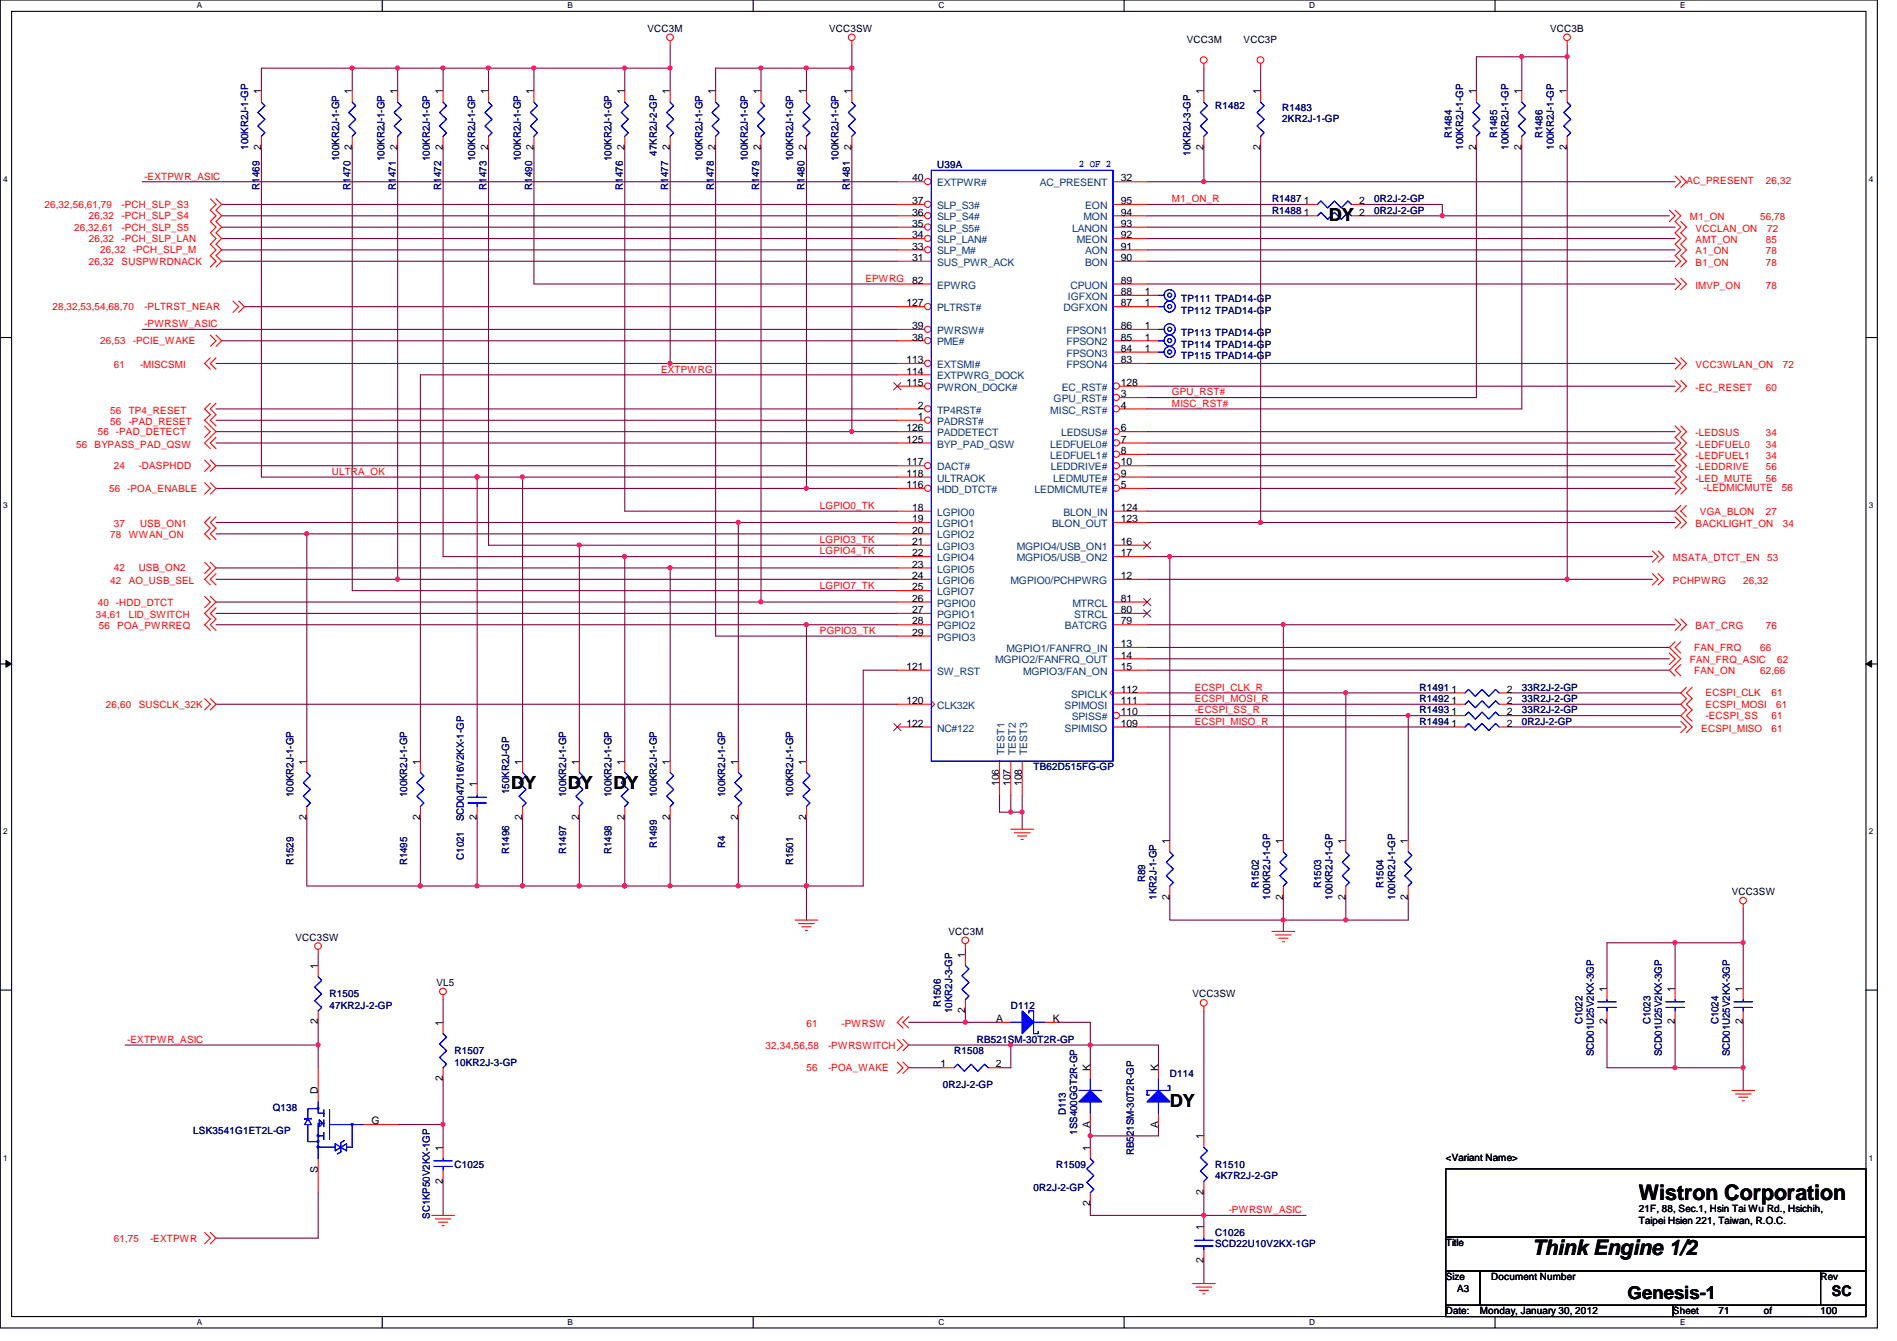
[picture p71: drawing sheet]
<svg xmlns="http://www.w3.org/2000/svg" width="297mm" height="210mm" viewBox="0 0 297 210" stroke-linecap="round" stroke-linejoin="round" font-family="sans-serif">
<defs><g id="words">
<g font-size="3.3">
<text x="256.6" y="187.9">Wistron Corporation</text>
<text x="239.9" y="196.5">Think Engine 1/2</text>
</g>
<g font-size="2.8">
<text x="208.1" y="34.6">DY</text>
<text x="80" y="123.5">DY</text>
<text x="88.9" y="123.5">DY</text>
<text x="96.1" y="123.5">DY</text>
<text x="183.2" y="173.3">DY</text>
<text x="254.8" y="203.4">Genesis-1</text>
</g>
<text font-size="2.3" x="286.8" y="202.9">SC</text>
<g font-size="1.6">
<text x="101.4" y="5">VCC3M</text>
<text x="129.8" y="5">VCC3SW</text>
<text x="242.7" y="5">VCC3B</text>
<text x="185.8" y="6.8">VCC3M</text>
<text x="194.7" y="6.8">VCC3P</text>
<text x="40.9" y="14.8" transform="rotate(-90 40.9 14.8)">1</text>
<text x="55.1" y="14.8" transform="rotate(-90 55.1 14.8)">1</text>
<text x="62.2" y="14.8" transform="rotate(-90 62.2 14.8)">1</text>
<text x="69.3" y="14.8" transform="rotate(-90 69.3 14.8)">1</text>
<text x="76.5" y="14.8" transform="rotate(-90 76.5 14.8)">1</text>
<text x="83.6" y="14.8" transform="rotate(-90 83.6 14.8)">1</text>
<text x="97.8" y="14.8" transform="rotate(-90 97.8 14.8)">1</text>
<text x="104.9" y="14.8" transform="rotate(-90 104.9 14.8)">1</text>
<text x="112" y="14.8" transform="rotate(-90 112 14.8)">1</text>
<text x="119.1" y="14.8" transform="rotate(-90 119.1 14.8)">1</text>
<text x="126.2" y="14.8" transform="rotate(-90 126.2 14.8)">1</text>
<text x="133.3" y="14.8" transform="rotate(-90 133.3 14.8)">1</text>
<text x="188.5" y="14.8" transform="rotate(-90 188.5 14.8)">1</text>
<text x="197.4" y="14.8" transform="rotate(-90 197.4 14.8)">1</text>
<text x="231.1" y="14.8" transform="rotate(-90 231.1 14.8)">1</text>
<text x="238.2" y="14.8" transform="rotate(-90 238.2 14.8)">1</text>
<text x="245.4" y="14.8" transform="rotate(-90 245.4 14.8)">1</text>
<text x="40.9" y="23.5" transform="rotate(-90 40.9 23.5)">2</text>
<text x="55.1" y="23.5" transform="rotate(-90 55.1 23.5)">2</text>
<text x="62.2" y="23.5" transform="rotate(-90 62.2 23.5)">2</text>
<text x="69.3" y="23.5" transform="rotate(-90 69.3 23.5)">2</text>
<text x="76.5" y="23.5" transform="rotate(-90 76.5 23.5)">2</text>
<text x="83.6" y="23.5" transform="rotate(-90 83.6 23.5)">2</text>
<text x="97.8" y="23.5" transform="rotate(-90 97.8 23.5)">2</text>
<text x="104.9" y="23.5" transform="rotate(-90 104.9 23.5)">2</text>
<text x="112" y="23.5" transform="rotate(-90 112 23.5)">2</text>
<text x="119.1" y="23.5" transform="rotate(-90 119.1 23.5)">2</text>
<text x="126.2" y="23.5" transform="rotate(-90 126.2 23.5)">2</text>
<text x="133.3" y="23.5" transform="rotate(-90 133.3 23.5)">2</text>
<text x="188.5" y="23.5" transform="rotate(-90 188.5 23.5)">2</text>
<text x="197.4" y="23.5" transform="rotate(-90 197.4 23.5)">2</text>
<text x="231.1" y="23.5" transform="rotate(-90 231.1 23.5)">2</text>
<text x="238.2" y="23.5" transform="rotate(-90 238.2 23.5)">2</text>
<text x="245.4" y="23.5" transform="rotate(-90 245.4 23.5)">2</text>
<text x="142.8" y="28.4">40</text>
<text x="175.5" y="28.4">32</text>
<text x="142.8" y="32">37</text>
<text x="142.8" y="33.7">36</text>
<text x="142.8" y="35.5">35</text>
<text x="175.5" y="33.7">94</text>
<text x="175.5" y="32">95</text>
<text x="175.5" y="35.5">93</text>
<text x="204.2" y="33.7">1</text>
<text x="204.2" y="32">1</text>
<text x="212.8" y="33.7">2</text>
<text x="212.8" y="32">2</text>
<text x="142.8" y="37.3">34</text>
<text x="142.8" y="39.1">33</text>
<text x="142.8" y="40.9">31</text>
<text x="175.5" y="39.1">91</text>
<text x="175.5" y="40.9">90</text>
<text x="175.5" y="37.3">92</text>
<text x="141.9" y="48">127</text>
<text x="142.8" y="44.4">82</text>
<text x="175.5" y="44.4">89</text>
<text x="175.5" y="46.2">88</text>
<text x="175.5" y="48">87</text>
<text x="179.3" y="46.2">1</text>
<text x="179.3" y="48">1</text>
<text x="142.8" y="51.5">39</text>
<text x="142.8" y="53.3">38</text>
<text x="175.5" y="51.5">86</text>
<text x="175.5" y="53.3">85</text>
<text x="179.3" y="51.5">1</text>
<text x="179.3" y="53.3">1</text>
<text x="141.9" y="56.9">113</text>
<text x="141.9" y="58.6">114</text>
<text x="175.5" y="55.1">84</text>
<text x="175.5" y="56.9">83</text>
<text x="179.3" y="55.1">1</text>
<text x="141.9" y="60.4">115</text>
<text x="143.7" y="64">2</text>
<text x="143.7" y="65.7">1</text>
<text x="175.5" y="60.4">128</text>
<text x="175.5" y="62.2">3</text>
<text x="175.5" y="64">4</text>
<text x="141.9" y="67.5">126</text>
<text x="141.9" y="69.3">125</text>
<text x="175.5" y="67.5">6</text>
<text x="175.5" y="69.3">7</text>
<text x="175.5" y="71.1">8</text>
<text x="141.9" y="72.9">117</text>
<text x="141.9" y="74.6">118</text>
<text x="141.9" y="76.4">116</text>
<text x="175.5" y="74.6">9</text>
<text x="175.5" y="76.4">5</text>
<text x="175.5" y="72.9">10</text>
<text x="142.8" y="80">18</text>
<text x="142.8" y="81.7">19</text>
<text x="142.8" y="83.5">20</text>
<text x="175.5" y="80">124</text>
<text x="175.5" y="81.7">123</text>
<text x="142.8" y="85.3">21</text>
<text x="142.8" y="87.1">22</text>
<text x="142.8" y="88.9">23</text>
<text x="175.5" y="85.3">16</text>
<text x="175.5" y="87.1">17</text>
<text x="142.8" y="90.6">24</text>
<text x="142.8" y="92.4">25</text>
<text x="142.8" y="94.2">26</text>
<text x="142.8" y="96">27</text>
<text x="175.5" y="96">80</text>
<text x="175.5" y="90.6">12</text>
<text x="175.5" y="94.2">81</text>
<text x="142.8" y="97.7">28</text>
<text x="142.8" y="99.5">29</text>
<text x="175.5" y="101.3">13</text>
<text x="175.5" y="97.7">79</text>
<text x="141.9" y="104.9">121</text>
<text x="175.5" y="103.1">14</text>
<text x="175.5" y="104.9">15</text>
<text x="141.9" y="110.2">120</text>
<text x="141.9" y="113.7">122</text>
<text x="175.5" y="108.4">112</text>
<text x="175.5" y="110.2">111</text>
<text x="175.5" y="113.7">109</text>
<text x="175.5" y="112">110</text>
<text x="227.3" y="112">1</text>
<text x="227.3" y="110.2">1</text>
<text x="227.3" y="108.4">1</text>
<text x="227.3" y="113.7">1</text>
<text x="236" y="112">2</text>
<text x="236" y="110.2">2</text>
<text x="236" y="108.4">2</text>
<text x="236" y="113.7">2</text>
<text x="48" y="119.7" transform="rotate(-90 48 119.7)">1</text>
<text x="65.8" y="119.7" transform="rotate(-90 65.8 119.7)">1</text>
<text x="81.8" y="119.7" transform="rotate(-90 81.8 119.7)">1</text>
<text x="90.7" y="119.7" transform="rotate(-90 90.7 119.7)">1</text>
<text x="97.8" y="119.7" transform="rotate(-90 97.8 119.7)">1</text>
<text x="104.9" y="119.7" transform="rotate(-90 104.9 119.7)">1</text>
<text x="115.6" y="119.7" transform="rotate(-90 115.6 119.7)">1</text>
<text x="126.2" y="119.7" transform="rotate(-90 126.2 119.7)">1</text>
<text x="74.7" y="123.2" transform="rotate(-90 74.7 123.2)">1</text>
<text x="156.5" y="123" transform="rotate(-90 156.5 123)">106</text>
<text x="158.2" y="123" transform="rotate(-90 158.2 123)">107</text>
<text x="160" y="123" transform="rotate(-90 160 123)">108</text>
<text x="48" y="128.4" transform="rotate(-90 48 128.4)">2</text>
<text x="65.8" y="128.4" transform="rotate(-90 65.8 128.4)">2</text>
<text x="74.7" y="128.4" transform="rotate(-90 74.7 128.4)">2</text>
<text x="81.8" y="128.4" transform="rotate(-90 81.8 128.4)">2</text>
<text x="90.7" y="128.4" transform="rotate(-90 90.7 128.4)">2</text>
<text x="97.8" y="128.4" transform="rotate(-90 97.8 128.4)">2</text>
<text x="104.9" y="128.4" transform="rotate(-90 104.9 128.4)">2</text>
<text x="115.6" y="128.4" transform="rotate(-90 115.6 128.4)">2</text>
<text x="126.2" y="128.4" transform="rotate(-90 126.2 128.4)">2</text>
<text x="183.1" y="132.1" transform="rotate(-90 183.1 132.1)">1</text>
<text x="200.9" y="132.1" transform="rotate(-90 200.9 132.1)">1</text>
<text x="210.7" y="132.1" transform="rotate(-90 210.7 132.1)">1</text>
<text x="220.5" y="132.1" transform="rotate(-90 220.5 132.1)">1</text>
<text x="183.1" y="140.8" transform="rotate(-90 183.1 140.8)">2</text>
<text x="200.9" y="140.8" transform="rotate(-90 200.9 140.8)">2</text>
<text x="210.7" y="140.8" transform="rotate(-90 210.7 140.8)">2</text>
<text x="220.5" y="140.8" transform="rotate(-90 220.5 140.8)">2</text>
<text x="271.2" y="140.1">VCC3SW</text>
<text x="46.3" y="147.2">VCC3SW</text>
<text x="148.5" y="146.3">VCC3M</text>
<text x="151.1" y="149.9" transform="rotate(-90 151.1 149.9)">1</text>
<text x="49.8" y="151.7" transform="rotate(-90 49.8 151.7)">1</text>
<text x="68.3" y="154.3">VL5</text>
<text x="251.6" y="155.2" transform="rotate(-90 251.6 155.2)">1</text>
<text x="262.3" y="155.2" transform="rotate(-90 262.3 155.2)">1</text>
<text x="272.9" y="155.2" transform="rotate(-90 272.9 155.2)">1</text>
<text x="49.8" y="160.4" transform="rotate(-90 49.8 160.4)">2</text>
<text x="69.3" y="160.6" transform="rotate(-90 69.3 160.6)">1</text>
<text x="151.1" y="158.6" transform="rotate(-90 151.1 158.6)">2</text>
<text x="156" y="160">A</text>
<text x="164.8" y="160">K</text>
<text x="186.7" y="156.1">VCC3SW</text>
<text x="251.6" y="160.4" transform="rotate(-90 251.6 160.4)">2</text>
<text x="262.3" y="160.4" transform="rotate(-90 262.3 160.4)">2</text>
<text x="272.9" y="160.4" transform="rotate(-90 272.9 160.4)">2</text>
<text x="147.3" y="167.1">1</text>
<text x="156" y="167.1">2</text>
<text x="170.7" y="167.7" transform="rotate(-90 170.7 167.7)">K</text>
<text x="181.4" y="167.7" transform="rotate(-90 181.4 167.7)">K</text>
<text x="49.8" y="171.2" transform="rotate(-90 49.8 171.2)">D</text>
<text x="69.3" y="169.2" transform="rotate(-90 69.3 169.2)">2</text>
<text x="58.2" y="176">G</text>
<text x="170.7" y="176.6" transform="rotate(-90 170.7 176.6)">A</text>
<text x="181.4" y="176.6" transform="rotate(-90 181.4 176.6)">A</text>
<text x="188.5" y="178.4" transform="rotate(-90 188.5 178.4)">1</text>
<text x="49.8" y="183.7" transform="rotate(-90 49.8 183.7)">S</text>
<text x="69.3" y="185.3" transform="rotate(-90 69.3 185.3)">2</text>
<text x="69.3" y="180.1" transform="rotate(-90 69.3 180.1)">1</text>
<text x="170.7" y="180.1" transform="rotate(-90 170.7 180.1)">1</text>
<text x="226.4" y="181.7">&lt;Variant Name&gt;</text>
<text x="170.7" y="188.8" transform="rotate(-90 170.7 188.8)">2</text>
<text x="188.5" y="187" transform="rotate(-90 188.5 187)">2</text>
<text x="256.6" y="189.7">21F, 88, Sec.1, Hsin Tai Wu Rd., Hsichih,</text>
<text x="256.6" y="191.6">Taipei Hsien 221, Taiwan, R.O.C.</text>
<text x="188.5" y="197.7" transform="rotate(-90 188.5 197.7)">2</text>
<text x="188.5" y="192.6" transform="rotate(-90 188.5 192.6)">1</text>
<text x="226.4" y="195.1">Title</text>
<text x="226.4" y="200.4">Size</text>
<text x="228.2" y="202.2">A3</text>
<text x="233.5" y="200.4">Document Number</text>
<text x="285.1" y="200.4">Rev</text>
<text x="226.4" y="205.7">Date:</text>
<text x="231.7" y="205.7">Monday, January 30, 2012</text>
<text x="262" y="205.7">Sheet</text>
<text x="269.1" y="205.7">71</text>
<text x="276.2" y="205.7">of</text>
<text x="285.1" y="205.7">100</text>
</g>
<g font-size="1.6" fill="#000080">
<text x="190.3" y="17.1">R1482</text>
<text x="200.8" y="17.4">R1483</text>
<text x="38.9" y="23.5" transform="rotate(-90 38.9 23.5)">100KR2J-1-GP</text>
<text x="200.8" y="19">2KR2J-1-GP</text>
<text x="227.3" y="21.7" transform="rotate(-90 227.3 21.7)">R1484</text>
<text x="229.1" y="23.5" transform="rotate(-90 229.1 23.5)">100KR2J-1-GP</text>
<text x="234.4" y="21.7" transform="rotate(-90 234.4 21.7)">R1485</text>
<text x="236.2" y="23.5" transform="rotate(-90 236.2 23.5)">100KR2J-1-GP</text>
<text x="241.6" y="21.7" transform="rotate(-90 241.6 21.7)">R1486</text>
<text x="243.3" y="23.5" transform="rotate(-90 243.3 23.5)">100KR2J-1-GP</text>
<text x="40.6" y="29.7" transform="rotate(-90 40.6 29.7)">R1469</text>
<text x="53.1" y="25.2" transform="rotate(-90 53.1 25.2)">100KR2J-1-GP</text>
<text x="54.9" y="29.7" transform="rotate(-90 54.9 29.7)">R1470</text>
<text x="60.2" y="25.2" transform="rotate(-90 60.2 25.2)">100KR2J-1-GP</text>
<text x="62" y="29.7" transform="rotate(-90 62 29.7)">R1471</text>
<text x="67.3" y="25.2" transform="rotate(-90 67.3 25.2)">100KR2J-1-GP</text>
<text x="69.1" y="29.7" transform="rotate(-90 69.1 29.7)">R1472</text>
<text x="74.4" y="25.2" transform="rotate(-90 74.4 25.2)">100KR2J-1-GP</text>
<text x="76.2" y="29.7" transform="rotate(-90 76.2 29.7)">R1473</text>
<text x="81.5" y="25.2" transform="rotate(-90 81.5 25.2)">100KR2J-1-GP</text>
<text x="83.3" y="29.7" transform="rotate(-90 83.3 29.7)">R1490</text>
<text x="95.8" y="25.2" transform="rotate(-90 95.8 25.2)">100KR2J-1-GP</text>
<text x="97.5" y="29.7" transform="rotate(-90 97.5 29.7)">R1476</text>
<text x="102.9" y="24.3" transform="rotate(-90 102.9 24.3)">47KR2J-2-GP</text>
<text x="104.6" y="29.7" transform="rotate(-90 104.6 29.7)">R1477</text>
<text x="110" y="25.2" transform="rotate(-90 110 25.2)">100KR2J-1-GP</text>
<text x="111.8" y="29.7" transform="rotate(-90 111.8 29.7)">R1478</text>
<text x="117.1" y="25.2" transform="rotate(-90 117.1 25.2)">100KR2J-1-GP</text>
<text x="118.9" y="29.7" transform="rotate(-90 118.9 29.7)">R1479</text>
<text x="124.2" y="25.2" transform="rotate(-90 124.2 25.2)">100KR2J-1-GP</text>
<text x="126" y="29.7" transform="rotate(-90 126 29.7)">R1480</text>
<text x="131.3" y="25.2" transform="rotate(-90 131.3 25.2)">100KR2J-1-GP</text>
<text x="133.1" y="29.7" transform="rotate(-90 133.1 29.7)">R1481</text>
<text x="146.7" y="26.3">U39A</text>
<text x="186.4" y="24.3" transform="rotate(-90 186.4 24.3)">10KR2J-3-GP</text>
<text x="199.2" y="33.4">R1488</text>
<text x="199.2" y="31.7">R1487</text>
<text x="215.2" y="33.4">0R2J-2-GP</text>
<text x="215.2" y="31.7">0R2J-2-GP</text>
<text x="185" y="47.3">TP111 TPAD14-GP</text>
<text x="185" y="49.1">TP112 TPAD14-GP</text>
<text x="185" y="52.7">TP113 TPAD14-GP</text>
<text x="185" y="54.4">TP114 TPAD14-GP</text>
<text x="185" y="56.2">TP115 TPAD14-GP</text>
<text x="222.3" y="111.7">R1493</text>
<text x="222.3" y="109.9">R1492</text>
<text x="222.3" y="108.1">R1491</text>
<text x="222.3" y="113.5">R1494</text>
<text x="238.3" y="111.7">33R2J-2-GP</text>
<text x="238.3" y="109.9">33R2J-2-GP</text>
<text x="238.3" y="108.1">33R2J-2-GP</text>
<text x="238.3" y="113.5">0R2J-2-GP</text>
<text x="46" y="124.8" transform="rotate(-90 46 124.8)">100KR2J-1-GP</text>
<text x="63.8" y="124.8" transform="rotate(-90 63.8 124.8)">100KR2J-1-GP</text>
<text x="79.8" y="124.3" transform="rotate(-90 79.8 124.3)">150KR2J-GP</text>
<text x="88.6" y="124.8" transform="rotate(-90 88.6 124.8)">100KR2J-1-GP</text>
<text x="95.8" y="124.8" transform="rotate(-90 95.8 124.8)">100KR2J-1-GP</text>
<text x="102.9" y="124.8" transform="rotate(-90 102.9 124.8)">100KR2J-1-GP</text>
<text x="113.5" y="124.8" transform="rotate(-90 113.5 124.8)">100KR2J-1-GP</text>
<text x="124.2" y="124.8" transform="rotate(-90 124.2 124.8)">100KR2J-1-GP</text>
<text x="161.8" y="120.6">TB62D515FG-GP</text>
<text x="72.6" y="128.6" transform="rotate(-90 72.6 128.6)">SCD047U16V2KX-1-GP</text>
<text x="46" y="135.5" transform="rotate(-90 46 135.5)">R1529</text>
<text x="63.8" y="135.5" transform="rotate(-90 63.8 135.5)">R1495</text>
<text x="72.6" y="134.6" transform="rotate(-90 72.6 134.6)">C1021</text>
<text x="79.8" y="133.7" transform="rotate(-90 79.8 133.7)">R1496</text>
<text x="88.6" y="133.7" transform="rotate(-90 88.6 133.7)">R1497</text>
<text x="95.8" y="133.7" transform="rotate(-90 95.8 133.7)">R1498</text>
<text x="102.9" y="132.8" transform="rotate(-90 102.9 132.8)">R1499</text>
<text x="113.5" y="132.8" transform="rotate(-90 113.5 132.8)">R4</text>
<text x="124.2" y="135.5" transform="rotate(-90 124.2 135.5)">R1501</text>
<text x="179.3" y="138.1" transform="rotate(-90 179.3 138.1)">R89</text>
<text x="181.1" y="140.8" transform="rotate(-90 181.1 140.8)">1KR2J-1-GP</text>
<text x="197.1" y="139" transform="rotate(-90 197.1 139)">R1502</text>
<text x="198.9" y="140.8" transform="rotate(-90 198.9 140.8)">100KR2J-1-GP</text>
<text x="206.9" y="139" transform="rotate(-90 206.9 139)">R1503</text>
<text x="208.7" y="140.8" transform="rotate(-90 208.7 140.8)">100KR2J-1-GP</text>
<text x="216.7" y="139" transform="rotate(-90 216.7 139)">R1504</text>
<text x="218.4" y="140.8" transform="rotate(-90 218.4 140.8)">100KR2J-1-GP</text>
<text x="51.6" y="156.1">R1505</text>
<text x="51.6" y="157.9">47KR2J-2-GP</text>
<text x="147.3" y="157.7" transform="rotate(-90 147.3 157.7)">R1506</text>
<text x="149.1" y="158.6" transform="rotate(-90 149.1 158.6)">10KR2J-3-GP</text>
<text x="158.3" y="157.9">D112</text>
<text x="247.8" y="160.4" transform="rotate(-90 247.8 160.4)">C1022</text>
<text x="258.4" y="160.4" transform="rotate(-90 258.4 160.4)">C1023</text>
<text x="269.1" y="160.4" transform="rotate(-90 269.1 160.4)">C1024</text>
<text x="71.2" y="165">R1507</text>
<text x="71.2" y="166.8">10KR2J-3-GP</text>
<text x="149.4" y="165">R1508</text>
<text x="152.9" y="163.2">RB521SM-30T2R-GP</text>
<text x="249.6" y="165.4" transform="rotate(-90 249.6 165.4)">SCD01U25V2KX-3GP</text>
<text x="260.2" y="165.4" transform="rotate(-90 260.2 165.4)">SCD01U25V2KX-3GP</text>
<text x="270.9" y="165.4" transform="rotate(-90 270.9 165.4)">SCD01U25V2KX-3GP</text>
<text x="42.7" y="173.9">Q138</text>
<text x="147.6" y="170.3">0R2J-2-GP</text>
<text x="183.2" y="168.6">D114</text>
<text x="30.3" y="177.5">LSK3541G1ET2L-GP</text>
<text x="166.9" y="174.6" transform="rotate(-90 166.9 174.6)">D113</text>
<text x="168.7" y="177.6" transform="rotate(-90 168.7 177.6)">1SS400GGT2R-GP</text>
<text x="71.2" y="182.8">C1025</text>
<text x="165.4" y="182.8">R1509</text>
<text x="177.5" y="180.8" transform="rotate(-90 177.5 180.8)">RB521SM-30T2R-GP</text>
<text x="190.3" y="182.8">R1510</text>
<text x="190.3" y="184.6">4K7R2J-2-GP</text>
<text x="67.3" y="190.8" transform="rotate(-90 67.3 190.8)">SC1KP50V2KX-1GP</text>
<text x="161.8" y="186.4">0R2J-2-GP</text>
<text x="190.3" y="193.5">C1026</text>
<text x="190.3" y="195.2">SCD22U10V2KX-1GP</text>
</g>
<g font-size="1.6" fill="#f00">
<text x="22.6" y="28.1">-EXTPWR_ASIC</text>
<text x="264.1" y="28.8">AC_PRESENT</text>
<text x="276.5" y="28.8">26,32</text>
<text x="7" y="32.6">26,32,56,61,79</text>
<text x="13.9" y="34.3">26,32</text>
<text x="19" y="34.3">-PCH_SLP_S4</text>
<text x="19" y="32.6">-PCH_SLP_S3</text>
<text x="183.5" y="31.7">M1_ON_R</text>
<text x="264.6" y="34.5">M1_ON</text>
<text x="275.6" y="34.5">56,78</text>
<text x="11.6" y="36.1">26,32,61</text>
<text x="13.9" y="37.9">26,32</text>
<text x="13.9" y="41.4">26,32</text>
<text x="15.7" y="39.7">26,32</text>
<text x="19" y="36.1">-PCH_SLP_S5</text>
<text x="19" y="37.9">-PCH_SLP_LAN</text>
<text x="19" y="41.4">SUSPWRDNACK</text>
<text x="20.8" y="39.7">-PCH_SLP_M</text>
<text x="265.5" y="36.3">VCCLAN_ON</text>
<text x="265.5" y="38.1">AMT_ON</text>
<text x="265.5" y="39.8">A1_ON</text>
<text x="265.5" y="41.6">B1_ON</text>
<text x="276.5" y="38.1">85</text>
<text x="276.5" y="39.8">78</text>
<text x="276.5" y="41.6">78</text>
<text x="276.7" y="36.3">72</text>
<text x="135.5" y="44.1">EPWRG</text>
<text x="265.5" y="45.2">IMVP_ON</text>
<text x="276.5" y="45.2">78</text>
<text x="8.2" y="48.6">28,32,53,54,68,70</text>
<text x="15.7" y="53.9">26,53</text>
<text x="20.8" y="53.9">-PCIE_WAKE</text>
<text x="22.6" y="51.2">-PWRSW_ASIC</text>
<text x="22.6" y="48.6">-PLTRST_NEAR</text>
<text x="17.8" y="57.6">61</text>
<text x="21.9" y="57.6">-MISCSMI</text>
<text x="103.5" y="58.3">EXTPWRG</text>
<text x="265.5" y="57.6">VCC3WLAN_ON</text>
<text x="279.2" y="57.6">72</text>
<text x="17.3" y="64.7">56</text>
<text x="20.1" y="64.7">TP4_RESET</text>
<text x="183.5" y="61.9">GPU_RST#</text>
<text x="183.5" y="63.7">MISC_RST#</text>
<text x="265.5" y="61.2">-EC_RESET</text>
<text x="276.5" y="61.2">60</text>
<text x="11.9" y="70.1">56</text>
<text x="14.8" y="70.1">BYPASS_PAD_QSW</text>
<text x="15.3" y="68.1">56 -PAD_DETECT</text>
<text x="17.3" y="66.5">56</text>
<text x="20.1" y="66.5">-PAD_RESET</text>
<text x="265.5" y="68.3">-LEDSUS</text>
<text x="265.5" y="70.1">-LEDFUEL0</text>
<text x="265.5" y="71.8">-LEDFUEL1</text>
<text x="276.5" y="68.3">34</text>
<text x="276.5" y="70.1">34</text>
<text x="276.5" y="71.8">34</text>
<text x="17.1" y="77">56 -POA_ENABLE</text>
<text x="17.8" y="73.4">24</text>
<text x="21.7" y="73.4">-DASPHDD</text>
<text x="51.9" y="74.3">ULTRA_OK</text>
<text x="265.5" y="75.4">-LED_MUTE</text>
<text x="265.5" y="73.6">-LEDDRIVE</text>
<text x="266.7" y="76.8">-LEDMICMUTE</text>
<text x="276.5" y="75.4">56</text>
<text x="276.5" y="73.6">56</text>
<text x="279" y="76.8">56</text>
<text x="17.8" y="82.5">37</text>
<text x="21.9" y="82.5">USB_ON1</text>
<text x="128.4" y="79.7">LGPIO0_TK</text>
<text x="265.5" y="82.5">BACKLIGHT_ON</text>
<text x="266.2" y="80.6">VGA_BLON</text>
<text x="276.5" y="80.6">27</text>
<text x="279.2" y="82.5">34</text>
<text x="17.3" y="84.3">78</text>
<text x="17.8" y="89.5">42</text>
<text x="20.1" y="84.3">WWAN_ON</text>
<text x="21.7" y="89.5">USB_ON2</text>
<text x="128.4" y="86.8">LGPIO4_TK</text>
<text x="128.4" y="85">LGPIO3_TK</text>
<text x="262" y="87.8">MSATA_DTCT_EN 53</text>
<text x="15.3" y="94.8">40 -HDD_DTCT</text>
<text x="17.3" y="91.4">42</text>
<text x="20.1" y="91.4">AO_USB_SEL</text>
<text x="128.4" y="92.1">LGPIO7_TK</text>
<text x="262" y="91.4">PCHPWRG</text>
<text x="273" y="91.4">26,32</text>
<text x="15" y="96.7">34,61</text>
<text x="15.5" y="98.5">56</text>
<text x="18.4" y="98.5">POA_PWRREQ</text>
<text x="20.1" y="96.7">LID_SWITCH</text>
<text x="128.4" y="99.2">PGPIO3_TK</text>
<text x="265.3" y="101.9">FAN_FRQ</text>
<text x="265.5" y="98.5">BAT_CRG</text>
<text x="275.6" y="101.9">66</text>
<text x="276.5" y="98.5">76</text>
<text x="264.6" y="103.8">FAN_FRQ_ASIC</text>
<text x="265.3" y="105.5">FAN_ON</text>
<text x="275.6" y="105.5">62,66</text>
<text x="278.3" y="103.8">62</text>
<text x="16.6" y="110.8">26,60</text>
<text x="21.7" y="110.8">SUSCLK_32K</text>
<text x="187.1" y="111.7">-ECSPI_SS_R</text>
<text x="187.1" y="109.9">ECSPI_MOSI_R</text>
<text x="187.1" y="113.5">ECSPI_MISO_R</text>
<text x="187.1" y="108.1">ECSPI_CLK_R</text>
<text x="267.1" y="109">ECSPI_CLK</text>
<text x="267.1" y="110.8">ECSPI_MOSI</text>
<text x="267.1" y="112.6">-ECSPI_SS</text>
<text x="277.4" y="109">61</text>
<text x="277.4" y="112.6">61</text>
<text x="278.1" y="110.8">61</text>
<text x="266.4" y="114.5">ECSPI_MISO</text>
<text x="277.4" y="114.5">61</text>
<text x="126.3" y="160.7">61</text>
<text x="131.8" y="160.7">-PWRSW</text>
<text x="19.9" y="163.2">-EXTPWR_ASIC</text>
<text x="119.9" y="164.1">32,34,56,58</text>
<text x="126.3" y="167.7">56</text>
<text x="129.7" y="164.1">-PWRSWITCH</text>
<text x="129.7" y="167.7">-POA_WAKE</text>
<text x="192.4" y="189.9">-PWRSW_ASIC</text>
<text x="17.8" y="194.4">61,75</text>
<text x="23.5" y="194.4">-EXTPWR</text>
</g>
<g font-size="1.6" fill="#004080">
<text x="146.7" y="29.2">EXTPWR#</text>
<text x="162.8" y="29.2">AC_PRESENT</text>
<text x="146.7" y="32.7">SLP_S3#</text>
<text x="146.7" y="34.5">SLP_S4#</text>
<text x="169.7" y="34.5">MON</text>
<text x="169.9" y="32.7">EON</text>
<text x="146.7" y="36.3">SLP_S5#</text>
<text x="146.7" y="38.1">SLP_LAN#</text>
<text x="146.7" y="39.8">SLP_M#</text>
<text x="146.7" y="41.6">SUS_PWR_ACK</text>
<text x="167.9" y="36.3">LANON</text>
<text x="168.6" y="38.1">MEON</text>
<text x="169.9" y="39.8">AON</text>
<text x="169.9" y="41.6">BON</text>
<text x="146.7" y="45.2">EPWRG</text>
<text x="167.2" y="46.9">IGFXON</text>
<text x="167.6" y="45.2">CPUON</text>
<text x="146.7" y="48.7">PLTRST#</text>
<text x="146.7" y="52.3">PWRSW#</text>
<text x="166.5" y="48.7">DGFXON</text>
<text x="167" y="52.3">FPSON1</text>
<text x="146.7" y="54.1">PME#</text>
<text x="146.7" y="57.6">EXTSMI#</text>
<text x="146.7" y="59.4">EXTPWRG_DOCK</text>
<text x="167" y="54.1">FPSON2</text>
<text x="167" y="55.8">FPSON3</text>
<text x="167" y="57.6">FPSON4</text>
<text x="146.7" y="61.2">PWRON_DOCK#</text>
<text x="146.7" y="64.7">TP4RST#</text>
<text x="164.5" y="64.7">MISC_RST#</text>
<text x="165" y="62.9">GPU_RST#</text>
<text x="166.2" y="61.2">EC_RST#</text>
<text x="146.7" y="66.5">PADRST#</text>
<text x="146.7" y="68.3">PADDETECT</text>
<text x="146.7" y="70.1">BYP_PAD_QSW</text>
<text x="164.5" y="70.1">LEDFUEL0#</text>
<text x="164.5" y="71.8">LEDFUEL1#</text>
<text x="166.2" y="68.3">LEDSUS#</text>
<text x="146.7" y="73.6">DACT#</text>
<text x="146.7" y="75.4">ULTRAOK</text>
<text x="146.7" y="77.2">HDD_DTCT#</text>
<text x="162" y="77.2">LEDMICMUTE#</text>
<text x="164.5" y="73.6">LEDDRIVE#</text>
<text x="164.9" y="75.4">LEDMUTE#</text>
<text x="146.7" y="80.7">LGPIO0</text>
<text x="146.7" y="82.5">LGPIO1</text>
<text x="164.8" y="82.5">BLON_OUT</text>
<text x="166.5" y="80.7">BLON_IN</text>
<text x="146.7" y="84.3">LGPIO2</text>
<text x="146.7" y="86.1">LGPIO3</text>
<text x="146.7" y="87.8">LGPIO4</text>
<text x="146.7" y="89.6">LGPIO5</text>
<text x="159.2" y="86.1">MGPIO4/USB_ON1</text>
<text x="159.2" y="87.8">MGPIO5/USB_ON2</text>
<text x="146.7" y="91.4">LGPIO6</text>
<text x="146.7" y="93.2">LGPIO7</text>
<text x="146.7" y="95">PGPIO0</text>
<text x="158.2" y="91.4">MGPIO0/PCHPWRG</text>
<text x="167.9" y="95">MTRCL</text>
<text x="146.7" y="96.7">PGPIO1</text>
<text x="146.7" y="98.5">PGPIO2</text>
<text x="146.7" y="100.3">PGPIO3</text>
<text x="166.7" y="98.5">BATCRG</text>
<text x="168.2" y="96.7">STRCL</text>
<text x="146.7" y="105.6">SW_RST</text>
<text x="155.8" y="103.8">MGPIO2/FANFRQ_OUT</text>
<text x="157.6" y="102.1">MGPIO1/FANFRQ_IN</text>
<text x="160.2" y="105.6">MGPIO3/FAN_ON</text>
<text x="146.7" y="111">CLK32K</text>
<text x="166.7" y="111">SPIMOSI</text>
<text x="167.7" y="109.2">SPICLK</text>
<text x="167.8" y="112.7">SPISS#</text>
<text x="146.7" y="114.5">NC#122</text>
<text x="157.3" y="118.2" transform="rotate(-90 157.3 118.2)">TEST1</text>
<text x="159" y="118.2" transform="rotate(-90 159 118.2)">TEST2</text>
<text x="160.8" y="118.2" transform="rotate(-90 160.8 118.2)">TEST3</text>
<text x="166.7" y="114.5">SPIMISO</text>
</g>
<text font-size="1.6" fill="#00f" x="168.9" y="26.1">2 OF 2</text>
<g font-size="1.3">
<text x="30.8" y="1.3">A</text>
<text x="88.9" y="1.3">B</text>
<text x="146.9" y="1.3">C</text>
<text x="205" y="1.3">D</text>
<text x="263.1" y="1.3">E</text>
<text x=".5" y="28.4">4</text>
<text x="292.6" y="28.4">4</text>
<text x=".5" y="79.5">3</text>
<text x="292.6" y="79.5">3</text>
<text x=".5" y="130.6">2</text>
<text x="292.6" y="130.6">2</text>
<text x=".5" y="181.7">1</text>
<text x="292.6" y="181.7">1</text>
<text x="30.8" y="207.4">A</text>
<text x="88.9" y="207.4">B</text>
<text x="146.9" y="207.4">C</text>
<text x="205" y="207.4">D</text>
<text x="263.1" y="207.4">E</text>
</g>
</g></defs>
<path d="M0 0h294v207.9h-294zM1.8 1.8h290.4v204.3h-290.4z" fill="none" stroke="#000" stroke-width=".17"/>
<g fill="#fff">
<path d="M30.8 .2h.8v1.4h-.8z"/>
<path d="M30.8 206.2h.8v1.4h-.8z"/>
</g>
<path d="M59.9 0v1.8M59.9 206.1v1.8" fill="none" stroke="#000" stroke-width=".17"/>
<g fill="#fff">
<path d="M88.9 .2h.8v1.4h-.8z"/>
<path d="M88.9 206.2h.8v1.4h-.8z"/>
</g>
<path d="M117.9 0v1.8M117.9 206.1v1.8" fill="none" stroke="#000" stroke-width=".17"/>
<g fill="#fff">
<path d="M146.9 .2h.9v1.4h-.9z"/>
<path d="M146.9 206.2h.9v1.4h-.9z"/>
</g>
<path d="M176 0v1.8M176 206.1v1.8" fill="none" stroke="#000" stroke-width=".17"/>
<g fill="#fff">
<path d="M205 .2h.9v1.4h-.9z"/>
<path d="M205 206.2h.9v1.4h-.9z"/>
</g>
<path d="M234.1 0v1.8M234.1 206.1v1.8" fill="none" stroke="#000" stroke-width=".17"/>
<g fill="#fff">
<path d="M263.1 .2h.8v1.4h-.8z"/>
<path d="M263.1 206.2h.8v1.4h-.8z"/>
<path d="M.5 27.3h.7v1.4h-.7z"/>
<path d="M292.6 27.3h.7v1.4h-.7z"/>
<path d="M.5 78.4h.7v1.4h-.7z"/>
<path d="M292.6 78.4h.7v1.4h-.7z"/>
</g>
<path d="M0 52.8h1.8M292.2 52.8h1.8" fill="none" stroke="#000" stroke-width=".17"/>
<g fill="#fff">
<path d="M.5 129.5h.7v1.4h-.7z"/>
<path d="M292.6 129.5h.7v1.4h-.7z"/>
</g>
<path d="M0 103.9h1.8M292.2 103.9h1.8" fill="none" stroke="#000" stroke-width=".17"/>
<path d="M.9 103.4l.9 .5-.9 .5zM292.2 103.9l.9-.5v1z" fill="#000"/>
<path d="M.9 103.4l.9 .5-.9 .5zM292.2 103.9l.9-.5v1z" fill="none" stroke="#000" stroke-width=".16"/>
<g fill="#fff">
<path d="M.5 180.5h.7v1.4h-.7z"/>
<path d="M292.6 180.5h.7v1.4h-.7z"/>
</g>
<path d="M0 155h1.8M292.2 155h1.8" fill="none" stroke="#000" stroke-width=".17"/>
<path d="M158.3 127.1h1.8" fill="none" stroke="#800040" stroke-width=".17"/>
<circle cx="158.3" cy="127.1" r=".32" fill="#f0f"/>
<circle cx="158.3" cy="127.1" r=".32" fill="none" stroke="#f0f" stroke-width=".17"/>
<path d="M158.3 124.5v2.6M160.1 124.5v2.6M69.4 156.5v3.5M69.4 168.9v10.7" fill="none" stroke="#800040" stroke-width=".17"/>
<circle cx="69.4" cy="176" r=".32" fill="#f0f"/>
<circle cx="69.4" cy="176" r=".32" fill="none" stroke="#f0f" stroke-width=".17"/>
<path d="M49.8 149.4v1.7M49.8 160v3.6M62.3 176h7.1M181.4 176v1.8h-10.7v1.8M49.8 186.7v7.1h-16M69.4 184.9v5.3" fill="none" stroke="#800040" stroke-width=".17"/>
<circle cx="170.7" cy="177.8" r=".32" fill="#f0f"/>
<circle cx="170.7" cy="177.8" r=".32" fill="none" stroke="#f0f" stroke-width=".17"/>
<path d="M142.3 160h8.9M170.7 176v1.8M170.7 163.6v3.5" fill="none" stroke="#800040" stroke-width=".17"/>
<circle cx="151.1" cy="160" r=".32" fill="#f0f"/>
<circle cx="151.1" cy="160" r=".32" fill="none" stroke="#f0f" stroke-width=".17"/>
<path d="M151.2 148.5v.9M142.3 167.1h5.3M165.4 160h5.3M170.7 163.6h10.7v3.5" fill="none" stroke="#800040" stroke-width=".17"/>
<circle cx="170.7" cy="163.5" r=".32" fill="#f0f"/>
<circle cx="170.7" cy="163.5" r=".32" fill="none" stroke="#f0f" stroke-width=".17"/>
<path d="M160.1 127.1v2.7M188.5 158.2v19.6M142.3 163.6h16v3.5h-1.8M151.2 160h5.3M188.5 197.4v3.5M188.5 190.2v1.8" fill="none" stroke="#800040" stroke-width=".17"/>
<circle cx="160" cy="127.1" r=".32" fill="#f0f"/>
<circle cx="160" cy="127.1" r=".32" fill="none" stroke="#f0f" stroke-width=".17"/>
<path d="M97.8 10.7v3.5M104.9 10.7v3.5M126.3 10.7v3.5M104.9 23.1v33.8h-71.1M65.8 58.7v60.4M126.3 76.5h14.2M133.4 67.6h7.1M62.3 90.7h78.2M126.3 138.7v5.3" fill="none" stroke="#800040" stroke-width=".17"/>
<circle cx="62.2" cy="90.7" r=".32" fill="#f0f"/>
<circle cx="62.2" cy="90.7" r=".32" fill="none" stroke="#f0f" stroke-width=".17"/>
<path d="M69.4 10.7h7.1v3.5M112.1 10.7v3.5M119.2 10.7v3.5M126.3 97.8h14.2M151.2 158.2v1.8" fill="none" stroke="#800040" stroke-width=".17"/>
<circle cx="76.5" cy="10.6" r=".32" fill="#f0f"/>
<circle cx="76.5" cy="10.6" r=".32" fill="none" stroke="#f0f" stroke-width=".17"/>
<circle cx="69.4" cy="10.6" r=".32" fill="#f0f"/>
<circle cx="69.4" cy="10.6" r=".32" fill="none" stroke="#f0f" stroke-width=".17"/>
<path d="M62.3 10.7h7.1v3.5" fill="none" stroke="#800040" stroke-width=".17"/>
<circle cx="62.2" cy="10.6" r=".32" fill="#f0f"/>
<circle cx="62.2" cy="10.6" r=".32" fill="none" stroke="#f0f" stroke-width=".17"/>
<path d="M55.2 10.7h7.1v3.5" fill="none" stroke="#800040" stroke-width=".17"/>
<circle cx="55.1" cy="10.6" r=".32" fill="#f0f"/>
<circle cx="55.1" cy="10.6" r=".32" fill="none" stroke="#f0f" stroke-width=".17"/>
<path d="M55.2 10.7v3.5M55.2 23.1v69.4M97.8 128v10.7" fill="none" stroke="#800040" stroke-width=".17"/>
<circle cx="97.8" cy="138.7" r=".32" fill="#f0f"/>
<circle cx="97.8" cy="138.7" r=".32" fill="none" stroke="#f0f" stroke-width=".17"/>
<g fill="none" stroke="#800040" stroke-width=".17">
<path d="M179.6 35.6h82.7M179.6 37.3h82.7M179.6 39.1h82.7M179.6 40.9h82.7M179.6 44.4h82.7M179.6 56.9h82.7M179.6 60.5h82.7M179.6 69.3h82.7M179.6 71.1h82.7M179.6 74.7h82.7M179.6 67.6h82.7M179.6 72.9h82.7"/>
<path d="M179.6 80h82.7M197.4 81.8h64.9M135.2 104.9v33.8h-8.9M90.7 128v10.7M201 144v1.8"/>
</g>
<circle cx="200.9" cy="144" r=".32" fill="#f0f"/>
<circle cx="200.9" cy="144" r=".32" fill="none" stroke="#f0f" stroke-width=".17"/>
<path d="M262.3 97.8h-61.3v33.8" fill="none" stroke="#800040" stroke-width=".17"/>
<circle cx="200.9" cy="97.8" r=".32" fill="#f0f"/>
<circle cx="200.9" cy="97.8" r=".32" fill="none" stroke="#f0f" stroke-width=".17"/>
<path d="M188.5 10.7v3.5M179.6 28.4h82.7M179.6 76.5h82.7M179.6 97.8h21.4M179.6 101.3h81.8M179.6 103.1h81.8M179.6 104.9h81.8M210.7 108.5v23.1M220.5 112v19.6M210.7 140.5v3.5h9.8v-3.5" fill="none" stroke="#800040" stroke-width=".17"/>
<circle cx="188.5" cy="28.4" r=".32" fill="#f0f"/>
<circle cx="188.5" cy="28.4" r=".32" fill="none" stroke="#f0f" stroke-width=".17"/>
<path d="M273 142.2v5.4h-10.7v7.1M273 160v7.1" fill="none" stroke="#800040" stroke-width=".17"/>
<circle cx="272.9" cy="147.5" r=".32" fill="#f0f"/>
<circle cx="272.9" cy="147.5" r=".32" fill="none" stroke="#f0f" stroke-width=".17"/>
<circle cx="262.3" cy="147.5" r=".32" fill="#f0f"/>
<circle cx="262.3" cy="147.5" r=".32" fill="none" stroke="#f0f" stroke-width=".17"/>
<path d="M262.3 147.6h-10.7v7.1M273 147.6v7.1M262.3 160v7.1h10.7" fill="none" stroke="#800040" stroke-width=".17"/>
<circle cx="272.9" cy="167.1" r=".32" fill="#f0f"/>
<circle cx="272.9" cy="167.1" r=".32" fill="none" stroke="#f0f" stroke-width=".17"/>
<circle cx="262.3" cy="167.1" r=".32" fill="#f0f"/>
<circle cx="262.3" cy="167.1" r=".32" fill="none" stroke="#f0f" stroke-width=".17"/>
<path d="M40.9 10.7v3.5M40.9 23.1v51.6M74.7 74.7v48M119.2 94.2h21.3M251.6 160v7.1h10.7M273 167.1v3.6" fill="none" stroke="#800040" stroke-width=".17"/>
<circle cx="74.7" cy="74.6" r=".32" fill="#f0f"/>
<circle cx="74.7" cy="74.6" r=".32" fill="none" stroke="#f0f" stroke-width=".17"/>
<path d="M245.4 8.9v5.3M245.4 23.1v67.6" fill="none" stroke="#800040" stroke-width=".17"/>
<circle cx="245.4" cy="90.7" r=".32" fill="#f0f"/>
<circle cx="245.4" cy="90.7" r=".32" fill="none" stroke="#f0f" stroke-width=".17"/>
<path d="M245.4 90.7h13.3M201 144h9.7" fill="none" stroke="#800040" stroke-width=".17"/>
<circle cx="210.7" cy="144" r=".32" fill="#f0f"/>
<circle cx="210.7" cy="144" r=".32" fill="none" stroke="#f0f" stroke-width=".17"/>
<path d="M197.4 10.7v3.5M197.4 23.1v58.7" fill="none" stroke="#800040" stroke-width=".17"/>
<circle cx="197.4" cy="81.8" r=".32" fill="#f0f"/>
<circle cx="197.4" cy="81.8" r=".32" fill="none" stroke="#f0f" stroke-width=".17"/>
<path d="M210.7 108.5h16.9" fill="none" stroke="#800040" stroke-width=".17"/>
<circle cx="210.7" cy="108.4" r=".32" fill="#f0f"/>
<circle cx="210.7" cy="108.4" r=".32" fill="none" stroke="#f0f" stroke-width=".17"/>
<g fill="none" stroke="#800040" stroke-width=".17">
<path d="M22.3 28.4h118.2M34.7 33.8h105.8M34.7 37.3h105.8M34.7 39.1h105.8M34.7 35.6h105.8M34.7 32h105.8M188.5 23.1v5.3M22.3 51.6h118.2M34.7 40.9h105.8M34.7 53.3h105.8M38.3 48h102.2M65.8 58.7h74.7"/>
<path d="M83.6 44.4h56.9M104.9 56.9h35.6M33.8 72.9h106.7M33.8 69.3h106.7M33.8 65.8h106.7M33.8 64h106.7M81.8 74.7h58.7M55.2 92.5h85.3M90.7 85.3h49.8M97.8 87.1h42.7M97.8 80h42.7M104.9 88.9h35.6"/>
<path d="M115.6 81.8h24.9M179.6 90.7h65.8M183.2 87.1h75.5M33.8 110.2h106.7M135.2 104.9h5.3M156.5 124.5v2.6"/>
</g>
<circle cx="104.9" cy="56.9" r=".32" fill="#f0f"/>
<circle cx="104.9" cy="56.9" r=".32" fill="none" stroke="#f0f" stroke-width=".17"/>
<path d="M83.6 10.7h14.2M133.4 10.7v3.5M179.6 112h40.9" fill="none" stroke="#800040" stroke-width=".17"/>
<circle cx="97.8" cy="10.6" r=".32" fill="#f0f"/>
<circle cx="97.8" cy="10.6" r=".32" fill="none" stroke="#f0f" stroke-width=".17"/>
<path d="M97.8 10.7h7.1M40.9 74.7h33.8M112.1 99.6h28.4" fill="none" stroke="#800040" stroke-width=".17"/>
<circle cx="74.7" cy="74.6" r=".32" fill="#f0f"/>
<circle cx="74.7" cy="74.6" r=".32" fill="none" stroke="#f0f" stroke-width=".17"/>
<path d="M112.1 10.7h14.2" fill="none" stroke="#800040" stroke-width=".17"/>
<circle cx="126.3" cy="10.6" r=".32" fill="#f0f"/>
<circle cx="126.3" cy="10.6" r=".32" fill="none" stroke="#f0f" stroke-width=".17"/>
<circle cx="119.1" cy="10.6" r=".32" fill="#f0f"/>
<circle cx="119.1" cy="10.6" r=".32" fill="none" stroke="#f0f" stroke-width=".17"/>
<path d="M126.3 10.7h7.1" fill="none" stroke="#800040" stroke-width=".17"/>
<circle cx="133.4" cy="10.6" r=".32" fill="#f0f"/>
<circle cx="133.4" cy="10.6" r=".32" fill="none" stroke="#f0f" stroke-width=".17"/>
<path d="M104.9 7.1v3.6M133.4 7.1v3.6M179.6 81.8h17.8M156.5 127.1h1.8M201 140.5v3.5" fill="none" stroke="#800040" stroke-width=".17"/>
<circle cx="104.9" cy="10.6" r=".32" fill="#f0f"/>
<circle cx="104.9" cy="10.6" r=".32" fill="none" stroke="#f0f" stroke-width=".17"/>
<path d="M81.8 128v10.7" fill="none" stroke="#800040" stroke-width=".17"/>
<circle cx="81.8" cy="138.7" r=".32" fill="#f0f"/>
<circle cx="81.8" cy="138.7" r=".32" fill="none" stroke="#f0f" stroke-width=".17"/>
<path d="M65.8 128v10.7" fill="none" stroke="#800040" stroke-width=".17"/>
<circle cx="65.8" cy="138.7" r=".32" fill="#f0f"/>
<circle cx="65.8" cy="138.7" r=".32" fill="none" stroke="#f0f" stroke-width=".17"/>
<path d="M74.7 128v10.7M126.3 128v10.7" fill="none" stroke="#800040" stroke-width=".17"/>
<circle cx="126.3" cy="138.7" r=".32" fill="#f0f"/>
<circle cx="126.3" cy="138.7" r=".32" fill="none" stroke="#f0f" stroke-width=".17"/>
<path d="M170.7 160v3.6h-12.4" fill="none" stroke="#800040" stroke-width=".17"/>
<circle cx="158.3" cy="163.5" r=".32" fill="#f0f"/>
<circle cx="158.3" cy="163.5" r=".32" fill="none" stroke="#f0f" stroke-width=".17"/>
<path d="M170.7 190.2h17.8" fill="none" stroke="#800040" stroke-width=".17"/>
<circle cx="188.5" cy="190.2" r=".32" fill="#f0f"/>
<circle cx="188.5" cy="190.2" r=".32" fill="none" stroke="#f0f" stroke-width=".17"/>
<path d="M19.6 163.6h30.2M188.5 186.7v3.5h16" fill="none" stroke="#800040" stroke-width=".17"/>
<circle cx="49.8" cy="163.5" r=".32" fill="#f0f"/>
<circle cx="49.8" cy="163.5" r=".32" fill="none" stroke="#f0f" stroke-width=".17"/>
<path d="M133.4 23.1v44.5" fill="none" stroke="#800040" stroke-width=".17"/>
<circle cx="133.4" cy="67.5" r=".32" fill="#f0f"/>
<circle cx="133.4" cy="67.5" r=".32" fill="none" stroke="#f0f" stroke-width=".17"/>
<path d="M126.3 23.1v53.4M33.8 67.6h99.6" fill="none" stroke="#800040" stroke-width=".17"/>
<circle cx="126.3" cy="76.4" r=".32" fill="#f0f"/>
<circle cx="126.3" cy="76.4" r=".32" fill="none" stroke="#f0f" stroke-width=".17"/>
<path d="M62.3 23.1v67.6h-28.5M69.4 23.1v64M76.5 23.1v62.2M97.8 23.1v56.9M112.1 23.1v76.5M33.8 76.5h92.5M33.8 96h106.7M74.7 138.7h7.1" fill="none" stroke="#800040" stroke-width=".17"/>
<circle cx="74.7" cy="138.7" r=".32" fill="#f0f"/>
<circle cx="74.7" cy="138.7" r=".32" fill="none" stroke="#f0f" stroke-width=".17"/>
<path d="M90.7 138.7h7.1" fill="none" stroke="#800040" stroke-width=".17"/>
<circle cx="97.8" cy="138.7" r=".32" fill="#f0f"/>
<circle cx="97.8" cy="138.7" r=".32" fill="none" stroke="#f0f" stroke-width=".17"/>
<circle cx="90.7" cy="138.7" r=".32" fill="#f0f"/>
<circle cx="90.7" cy="138.7" r=".32" fill="none" stroke="#f0f" stroke-width=".17"/>
<path d="M65.8 138.7h8.9" fill="none" stroke="#800040" stroke-width=".17"/>
<circle cx="65.8" cy="138.7" r=".32" fill="#f0f"/>
<circle cx="65.8" cy="138.7" r=".32" fill="none" stroke="#f0f" stroke-width=".17"/>
<path d="M126.3 97.8v21.3" fill="none" stroke="#800040" stroke-width=".17"/>
<circle cx="126.3" cy="97.8" r=".32" fill="#f0f"/>
<circle cx="126.3" cy="97.8" r=".32" fill="none" stroke="#f0f" stroke-width=".17"/>
<path d="M33.8 97.8h92.5M104.9 128v10.7" fill="none" stroke="#800040" stroke-width=".17"/>
<circle cx="104.9" cy="138.7" r=".32" fill="#f0f"/>
<circle cx="104.9" cy="138.7" r=".32" fill="none" stroke="#f0f" stroke-width=".17"/>
<path d="M97.8 138.7h7.1" fill="none" stroke="#800040" stroke-width=".17"/>
<circle cx="97.8" cy="138.7" r=".32" fill="#f0f"/>
<circle cx="97.8" cy="138.7" r=".32" fill="none" stroke="#f0f" stroke-width=".17"/>
<path d="M104.9 88.9v30.2" fill="none" stroke="#800040" stroke-width=".17"/>
<circle cx="104.9" cy="88.9" r=".32" fill="#f0f"/>
<circle cx="104.9" cy="88.9" r=".32" fill="none" stroke="#f0f" stroke-width=".17"/>
<path d="M33.8 88.9h71.1M97.8 87.1v32" fill="none" stroke="#800040" stroke-width=".17"/>
<circle cx="97.8" cy="87.1" r=".32" fill="#f0f"/>
<circle cx="97.8" cy="87.1" r=".32" fill="none" stroke="#f0f" stroke-width=".17"/>
<path d="M69.4 87.1h28.4M90.7 85.3v33.8" fill="none" stroke="#800040" stroke-width=".17"/>
<circle cx="90.7" cy="85.3" r=".32" fill="#f0f"/>
<circle cx="90.7" cy="85.3" r=".32" fill="none" stroke="#f0f" stroke-width=".17"/>
<path d="M81.8 74.7v44.4M76.5 85.3h14.2" fill="none" stroke="#800040" stroke-width=".17"/>
<circle cx="81.8" cy="74.6" r=".32" fill="#f0f"/>
<circle cx="81.8" cy="74.6" r=".32" fill="none" stroke="#f0f" stroke-width=".17"/>
<path d="M74.7 74.7h7.1M48 83.6h92.5M115.6 138.7h10.7" fill="none" stroke="#800040" stroke-width=".17"/>
<circle cx="126.3" cy="138.7" r=".32" fill="#f0f"/>
<circle cx="126.3" cy="138.7" r=".32" fill="none" stroke="#f0f" stroke-width=".17"/>
<path d="M81.8 138.7h8.9" fill="none" stroke="#800040" stroke-width=".17"/>
<circle cx="90.7" cy="138.7" r=".32" fill="#f0f"/>
<circle cx="90.7" cy="138.7" r=".32" fill="none" stroke="#f0f" stroke-width=".17"/>
<circle cx="81.8" cy="138.7" r=".32" fill="#f0f"/>
<circle cx="81.8" cy="138.7" r=".32" fill="none" stroke="#f0f" stroke-width=".17"/>
<path d="M179.6 32h24.9M179.6 33.8h24.9M213.4 33.8h12.4M170.7 188.5v1.7" fill="none" stroke="#800040" stroke-width=".17"/>
<circle cx="225.8" cy="33.8" r=".32" fill="#f0f"/>
<circle cx="225.8" cy="33.8" r=".32" fill="none" stroke="#f0f" stroke-width=".17"/>
<path d="M238.3 8.9h7.1M213.4 32h12.4v1.8h35.6" fill="none" stroke="#800040" stroke-width=".17"/>
<circle cx="245.4" cy="8.9" r=".32" fill="#f0f"/>
<circle cx="245.4" cy="8.9" r=".32" fill="none" stroke="#f0f" stroke-width=".17"/>
<circle cx="238.3" cy="8.9" r=".32" fill="#f0f"/>
<circle cx="238.3" cy="8.9" r=".32" fill="none" stroke="#f0f" stroke-width=".17"/>
<path d="M231.2 14.2v-5.3h7.1v5.3M245.4 7.1v1.8M231.2 23.1v39.1h-51.6M238.3 23.1v40.9h-58.7M179.6 110.2h48M179.6 113.8h48M220.5 112h7.1" fill="none" stroke="#800040" stroke-width=".17"/>
<circle cx="220.5" cy="112" r=".32" fill="#f0f"/>
<circle cx="220.5" cy="112" r=".32" fill="none" stroke="#f0f" stroke-width=".17"/>
<path d="M48 83.6v35.5M179.6 108.5h31.1M236.5 113.8h26.7M236.5 108.5h26.7M236.5 110.2h26.7M236.5 112h26.7M48 128v10.7h17.8M49.8 163.6v3.5" fill="none" stroke="#800040" stroke-width=".17"/>
<circle cx="48" cy="83.5" r=".32" fill="#f0f"/>
<circle cx="48" cy="83.5" r=".32" fill="none" stroke="#f0f" stroke-width=".17"/>
<path d="M40.9 10.7h14.3M83.6 10.7v3.5M33.8 83.6h14.2" fill="none" stroke="#800040" stroke-width=".17"/>
<circle cx="83.6" cy="10.6" r=".32" fill="#f0f"/>
<circle cx="83.6" cy="10.6" r=".32" fill="none" stroke="#f0f" stroke-width=".17"/>
<path d="M76.5 10.7h7.1M83.6 23.1v21.3M115.6 128v10.7" fill="none" stroke="#800040" stroke-width=".17"/>
<circle cx="115.6" cy="138.7" r=".32" fill="#f0f"/>
<circle cx="115.6" cy="138.7" r=".32" fill="none" stroke="#f0f" stroke-width=".17"/>
<path d="M115.6 81.8v37.3M104.9 138.7h10.7" fill="none" stroke="#800040" stroke-width=".17"/>
<circle cx="115.6" cy="81.8" r=".32" fill="#f0f"/>
<circle cx="115.6" cy="81.8" r=".32" fill="none" stroke="#f0f" stroke-width=".17"/>
<path d="M33.8 81.8h81.8M183.2 87.1v44.5M183.2 140.5v3.5h17.8" fill="none" stroke="#800040" stroke-width=".17"/>
<circle cx="183.1" cy="87.1" r=".32" fill="#f0f"/>
<circle cx="183.1" cy="87.1" r=".32" fill="none" stroke="#f0f" stroke-width=".17"/>
<path d="M119.2 23.1v71.1M179.6 87.1h3.6" fill="none" stroke="#800040" stroke-width=".17"/>
<circle cx="119.1" cy="94.2" r=".32" fill="#f0f"/>
<circle cx="119.1" cy="94.2" r=".32" fill="none" stroke="#f0f" stroke-width=".17"/>
<path d="M33.8 94.2h85.4" fill="none" stroke="#800040" stroke-width=".17"/>
<g fill="none" stroke="#f00" stroke-width=".17">
<path d="M40.9 14.2v1.8M69.4 14.2v1.8M104.9 6.4v.7M104.9 14.2v1.8M112.1 14.2v1.8M126.3 14.2v1.8M133.4 6.4v.7M188.5 9.9v.8M188.5 14.2v1.8M197.4 9.9v.8M245.4 6.4v.7M32.9 31.1l.9 .9-.9 .9 .9 .9-.9 .9 .9 .9-.9 .8 .9 .9-.9 .9 .9 .9-.9 .9 .9 .9-.9 .9"/>
<path d="M33.8 31.1l.9 .9-.9 .9 .9 .9-.9 .9 .9 .9-.9 .8 .9 .9-.9 .9 .9 .9-.9 .9 .9 .9-.9 .9M40.9 21.3v1.8M69.4 21.3v1.8M104.9 21.3v1.8M112.1 21.3v1.8M126.3 21.3v1.8M188.5 21.3v1.8M261.4 32.9l.9 .9-.9 .9M262.3 32.9l.9 .9-.9 .9 .9 .9-.9 .8 .9 .9-.9 .9 .9 .9-.9 .9 .9 .9-.9 .9M262.3 27.6l.9 .8-.9 .9M263.2 34.7l.9 .9-.9 .8 .9 .9-.9 .9 .9 .9-.9 .9 .9 .9-.9 .9M263.2 27.6l.9 .8-.9 .9"/>
<path d="M32.9 56l-.9 .9 .9 .9M32.9 52.5l.9 .8-.9 .9M33.8 56l-.9 .9 .9 .9M33.8 52.5l.9 .8-.9 .9M36.5 47.1l.9 .9-.9 .9M37.4 47.1l.9 .9-.9 .9M179.6 46.2h1.8M179.6 53.3h1.8M179.6 48h1.8M262.3 43.6l.9 .8-.9 .9M262.3 56l.9 .9-.9 .9M262.3 59.6l.9 .9-.9 .8"/>
<path d="M263.2 43.6l.9 .8-.9 .9M263.2 56l.9 .9-.9 .9M263.2 59.6l.9 .9-.9 .8M32 66.7l.9 .9-.9 .9M32 72l.9 .9-.9 .9M32 75.6l.9 .9-.9 .8M32.9 63.1l-.9 .9 .9 .9-.9 .9 1.8 1.8-1.8 1.7 .9 .9M32.9 72l.9 .9-.9 .9M32.9 75.6l.9 .9-.9 .8M33.8 63.1l-.9 .9 .9 .9-.9 .9 .9 .9M33.8 68.5l-.9 .8 .9 .9M262.3 66.7l.9 .9-.9 .9 .9 .8-.9 .9 .9 .9-.9 .9 .9 .9-.9 .9 .9 .9-.9 .9 .9 .9-.9 .8"/>
<path d="M263.2 79.1l-.9 .9 1.8 1.8-.9 .9M263.2 66.7l.9 .9-.9 .9 .9 .8-.9 .9 .9 .9-.9 .9 .9 .9-.9 .9 .9 .9-.9 .9 .9 .9-.9 .8M264.1 79.1l-.9 .9 .9 .9M32 88l.9 .9-.9 .9M32 93.3l.9 .9-.9 .9M32.9 80.9l-.9 .9 .9 .9-.9 .9 .9 .9M32.9 88l.9 .9-1.8 1.8 .9 .9M32.9 93.3l.9 .9-1.8 1.8 .9 .9-.9 .9 .9 .9M33.8 89.8l-.9 .9 .9 .9M33.8 95.1l-.9 .9 .9 .9-.9 .9 .9 .9M33.8 80.9l-.9 .9 .9 .9-.9 .9 .9 .9M258.7 86.2l.9 .9-.9 .9"/>
<path d="M258.7 89.8l.9 .9-.9 .9M259.6 86.2l.9 .9-.9 .9M259.6 89.8l.9 .9-.9 .9M262.3 80.9l.9 .9-.9 .9M262.3 96.9l.9 .9-.9 .9M263.2 96.9l.9 .9-.9 .9M32 109.3l.9 .9-.9 .9M32.9 109.3l.9 .9-.9 .9M65.8 119.1v1.8M227.6 112h1.8M227.6 110.2h1.8M234.7 112h1.8"/>
<path d="M234.7 110.2h1.8M261.4 102.2l.9 .9-.9 .9M262.3 100.5l-.9 .8 1.8 1.8-1.8 1.8 .9 .9M263.2 100.5l-.9 .8 .9 .9M263.2 104l-.9 .9 .9 .9M263.2 112.9l.9 .9-.9 .9M264.1 107.6l-.9 .9 .9 .8-.9 .9 .9 .9-.9 .9 1.8 1.8-.9 .9M265 107.6l-.9 .9 .9 .8-.9 .9 .9 .9-.9 .9 .9 .9M65.8 126.2v1.8M158.3 129.8h3.5M158.8 130.3h2.5M159.3 130.9h1.5"/>
<path d="M159.9 131.4h.3M201 131.6v1.7M201 138.7v1.8M49.8 148.6v.8M69.4 155.7v.8M124.5 144h3.6M125 144.6h2.5M125.6 145.1h1.4M126.1 145.6h.3M141.4 159.1l-.9 .9 .9 .9M142.3 159.1l-.9 .9 .9 .9M151.2 147.7v.8"/>
<path d="M188.5 157.5v.7M199.2 145.8h3.5M199.7 146.3h2.5M200.2 146.9h1.5M200.8 147.4h.3M273 141.5v.7M69.4 160v1.8M69.4 167.1v1.8M140.5 162.7l.9 .9-.9 .9M140.5 166.2l.9 .9-.9 .9M141.4 162.7l.9 .9-.9 .9M141.4 166.2l.9 .9-.9 .9"/>
<path d="M156.5 160h1.8M163.6 160h1.8M271.2 170.7h3.5M271.7 171.2h2.5M272.2 171.7h1.5M272.8 172.3h.3M32 192.9l.9 .9-.9 .9M32.9 192.9l.9 .9-.9 .9M67.6 190.2h3.6M68.2 190.8h2.4M68.7 191.3h1.4M69.2 191.9h.4"/>
<path d="M186.7 200.9h3.6M187.3 201.5h2.4M187.8 202h1.4M188.3 202.5h.4"/>
<circle cx="104.9" cy="5.8" r=".52"/>
<circle cx="133.4" cy="5.8" r=".52"/>
<circle cx="188.5" cy="9.4" r=".52"/>
<circle cx="197.4" cy="9.4" r=".52"/>
<circle cx="245.4" cy="5.8" r=".52"/>
<circle cx="49.8" cy="148.1" r=".52"/>
<circle cx="69.4" cy="155.2" r=".52"/>
<circle cx="151.2" cy="147.2" r=".52"/>
<circle cx="188.5" cy="157" r=".52"/>
<circle cx="272.9" cy="141" r=".52"/>
</g>
<path d="M226.4 183h65.8v10.6h-65.8zM226.4 193.6h65.8v5.4h-65.8zM226.4 199h5.3v5.3h-5.3zM231.7 199h53.4v5.3h-53.4zM285.1 199h7.1v5.3h-7.1zM226.4 204.3h35.6v1.8h-35.6zM262 204.3h30.2v1.8h-30.2z" fill="none" stroke="#000" stroke-width=".17"/>
<g fill="none" stroke="#00f" stroke-width=".17">
<path d="M40.9 16l.6 .6-1.1 1 1.1 1.1-1.1 1 1.1 1.1-.6 .5M69.4 16l.5 .6-1.1 1 1.1 1.1-1.1 1 1.1 1.1-.5 .5M104.9 16l.6 .6-1.1 1 1.1 1.1-1.1 1 1.1 1.1-.6 .5M112.1 16l.5 .6-1.1 1 1.1 1.1-1.1 1 1.1 1.1-.5 .5M126.3 16l.5 .6-1.1 1 1.1 1.1-1.1 1 1.1 1.1-.5 .5M188.5 16l.6 .6-1.1 1 1.1 1.1-1.1 1 1.1 1.1-.6 .5M181.4 46.2h.9M181.4 53.3h.9M181.4 48h.9M229.4 112l.6-.5 1 1.1 1.1-1.1 1 1.1 1.1-1.1 .5 .5M229.4 110.2l.6-.5 1 1.1 1.1-1.1 1 1.1 1.1-1.1 .5 .5M65.8 120.9l.6 .6-1.1 1 1.1 1.1-1.1 1 1.1 1.1-.6 .5"/>
<path d="M201 133.3l.5 .6-1.1 1.1 1.1 1-1.1 1.1 1.1 1-.5 .6M69.4 161.8l.5 .5-1.1 1.1 1.1 1.1-1.1 1 1.1 1.1-.5 .5"/>
<circle cx="183.1" cy="46.2" r=".32"/>
<circle cx="183.1" cy="48" r=".32"/>
<circle cx="183.1" cy="53.3" r=".32"/>
<circle cx="183.2" cy="48" r=".87"/>
<circle cx="183.2" cy="46.2" r=".87"/>
<circle cx="183.2" cy="53.3" r=".87"/>
</g>
<path d="M160.1 158.2l1.7 1.8-1.7 1.8z" fill="#00f"/>
<path d="M160.1 158.2l1.7 1.8-1.7 1.8zM161.1 158.6v-.4h.7v3.6h.8v-.3M158.3 160h1.8M161.8 160h1.8" fill="none" stroke="#00f" stroke-width=".17"/>
<path d="M160.1 158.2l1.7 1.8-1.7 1.8z" fill="#00f"/>
<g fill="none" stroke="#00f" stroke-width=".17">
<path d="M231.2 16l.5 .6-1.1 1 1.1 1.1-1.1 1 1.1 1.1-.5 .5M229.4 108.5l.6-.6 1 1.1 1.1-1.1 1 1.1 1.1-1.1 .5 .6M48 120.9l.6 .6-1.1 1 1.1 1.1-1.1 1 1.1 1.1-.6 .5M81.8 120.9l.6 .6-1.1 1 1.1 1.1-1.1 1 1.1 1.1-.6 .5M90.7 120.9l.6 .6-1.1 1 1.1 1.1-1.1 1 1.1 1.1-.6 .5M104.9 120.9l.6 .6-1.1 1 1.1 1.1-1.1 1 1.1 1.1-.6 .5M115.6 120.9l.6 .6-1.1 1 1.1 1.1-1.1 1 1.1 1.1-.6 .5M49.8 152.9l.6 .6-1.1 1 1.1 1.1-1.1 1 1.1 1.1-.6 .5M160.1 158.2l1.7 1.8-1.7 1.8zM161.1 158.6v-.4h.7v3.6h.8v-.3M149.4 167.1l.5-.5 1.1 1.1 1.1-1.1 1 1.1 1.1-1.1 .5 .5M158.3 160h1.8"/>
<path d="M161.8 160h1.8"/>
</g>
<g fill="none" stroke="#f00" stroke-width=".17">
<path d="M231.2 14.2v1.8M231.2 21.3v1.8M48 119.1v1.8M81.8 119.1v1.8M90.7 119.1v1.8M104.9 119.1v1.8M115.6 119.1v1.8M227.6 108.5h1.8M234.7 108.5h1.8M48 126.2v1.8M81.8 126.2v1.8M90.7 126.2v1.8"/>
<path d="M104.9 126.2v1.8M115.6 126.2v1.8M49.8 151.1v1.8M49.8 158.2v1.8M147.6 167.1h1.8M154.7 167.1h1.8M170.7 167.1v1.8M170.7 174.2v1.8"/>
</g>
<path d="M170.7 170.7l1.8 1.8h-3.6z" fill="#00f"/>
<path d="M168.9 170.7h3.6M170.7 172.5v1.7M170.7 168.9v1.8M170.7 170.7l1.8 1.8h-3.6z" fill="none" stroke="#00f" stroke-width=".17"/>
<path d="M170.7 170.7l1.8 1.8h-3.6z" fill="#00f"/>
<g fill="none" stroke="#00f" stroke-width=".17">
<path d="M83.6 16l.6 .6-1.1 1 1.1 1.1-1.1 1 1.1 1.1-.6 .5M97.8 16l.6 .6-1.1 1 1.1 1.1-1.1 1 1.1 1.1-.6 .5M197.4 16l.5 .6-1.1 1 1.1 1.1-1.1 1 1.1 1.1-.5 .5M206.3 33.8l.5-.6 1.1 1.1 1.1-1.1 1 1.1 1.1-1.1 .5 .6M220.5 133.3l.6 .6-1.1 1.1 1.1 1-1.1 1.1 1.1 1-.6 .6M260.9 156.8h2.8M260.9 157.7h2.8M262.3 156.5v.3M262.3 157.7v.5M271.5 157.7h2.9M271.5 156.8h2.9M273 156.5v.3"/>
<path d="M273 157.7v.5M168.9 170.7h3.6M170.7 172.5v1.7M170.7 168.9v1.8M170.7 170.7l1.8 1.8h-3.6z"/>
</g>
<g fill="none" stroke="#f00" stroke-width=".17">
<path d="M83.6 14.2v1.8M97.8 14.2v1.8M197.4 14.2v1.8M83.6 21.3v1.8M97.8 21.3v1.8M197.4 21.3v1.8M204.5 33.8h1.8M211.6 33.8h1.8M220.5 131.6v1.7M220.5 138.7v1.8M262.3 154.7v1.8M262.3 158.2v1.8"/>
<path d="M273 154.7v1.8M273 158.2v1.8M181.4 167.1v1.8M181.4 174.2v1.8"/>
</g>
<path d="M179.6 172.5l1.8-1.8 1.8 1.8z" fill="#00f"/>
<path d="M179.6 172.5l1.8-1.8 1.8 1.8zM181.4 172.5v1.7M181.4 168.9v1.8M182.8 170h.4v.7h-3.6v.7h.4" fill="none" stroke="#00f" stroke-width=".17"/>
<path d="M179.6 172.5l1.8-1.8 1.8 1.8z" fill="#00f"/>
<g fill="none" stroke="#00f" stroke-width=".17">
<path d="M48.2 175.1l.6 .9h-1.1zM48.2 176v2.7h1.6M49.8 175.9v1.9M49.8 173.5h-1.6v1.6h-.5h1.1M49.8 172.5v1.7h.9M50 175.3l.5 .6M50.7 177.2v1.2M50.7 173.7v1.1M50.7 177.8h-.9v3.6M51.6 176h5.3M179.6 172.5l1.8-1.8 1.8 1.8zM181.4 172.5v1.7"/>
<path d="M181.4 168.9v1.8M182.8 170h.4v.7h-3.6v.7h.4"/>
</g>
<path d="M49.8 167.1v5.4M56.9 176h5.4M49.8 181.4v5.3" fill="none" stroke="#f00" stroke-width=".17"/>
<path d="M49.7 177.7h.2v.2h-.2z" fill-rule="evenodd" fill="#00f"/>
<path d="M49.7 177.7h.2v.2h-.2z" fill="none" stroke="#00f" stroke-width=".17"/>
<path d="M49.7 173.4h.2v.2h-.2z" fill-rule="evenodd" fill="#00f"/>
<path d="M49.7 173.4h.2v.2h-.2z" fill="none" stroke="#00f" stroke-width=".17"/>
<path d="M49.7 178.6h.2v.2h-.2z" fill-rule="evenodd" fill="#00f"/>
<path d="M49.7 178.6h.2v.2h-.2zM49.8 175.9h.9M49.8 179.6h2.7M50 175.3v1.1l.5-.5M50.7 175.3v1.1M51.6 173.7v4.7M52.5 179l.9 .6-.9 .5zM53.4 179.6l.9-.6v1.1zM53.9 178.5l-.5 .4v1.4l-.6 .3M54.3 179.6h.9" fill="none" stroke="#00f" stroke-width=".17"/>
<path d="M49.7 179.4h.2v.3h-.2z" fill-rule="evenodd" fill="#00f"/>
<path d="M49.7 179.4h.2v.3h-.2z" fill="none" stroke="#00f" stroke-width=".17"/>
<path d="M55 175.9h.2v.2h-.2z" fill-rule="evenodd" fill="#00f"/>
<path d="M48.2 175.1l.6 .9h-1.1zM48.2 176v2.7h1.6M49.8 175.9v1.9M49.8 173.5h-1.6v1.6h-.5h1.1M49.8 172.5v1.7h.9M50 175.3l.5 .6M50.7 177.2v1.2M50.7 173.7v1.1M50.7 177.8h-.9v3.6M51.6 176h5.3M55 175.9h.2v.2h-.2zM55.2 176v3.6" fill="none" stroke="#00f" stroke-width=".17"/>
<path d="M49.7 177.7h.2v.2h-.2z" fill-rule="evenodd" fill="#00f"/>
<path d="M49.7 177.7h.2v.2h-.2z" fill="none" stroke="#00f" stroke-width=".17"/>
<path d="M49.7 173.4h.2v.2h-.2z" fill-rule="evenodd" fill="#00f"/>
<path d="M49.7 173.4h.2v.2h-.2z" fill="none" stroke="#00f" stroke-width=".17"/>
<path d="M49.7 178.6h.2v.2h-.2z" fill-rule="evenodd" fill="#00f"/>
<path d="M49.7 178.6h.2v.2h-.2zM49.8 175.9h.9M49.8 179.6h2.7M50 175.3v1.1l.5-.5M50.7 175.3v1.1M51.6 173.7v4.7M52.5 179l.9 .6-.9 .5zM53.4 179.6l.9-.6v1.1zM53.9 178.5l-.5 .4v1.4l-.6 .3M54.3 179.6h.9" fill="none" stroke="#00f" stroke-width=".17"/>
<path d="M49.7 179.4h.2v.3h-.2z" fill-rule="evenodd" fill="#00f"/>
<path d="M49.7 179.4h.2v.3h-.2z" fill="none" stroke="#00f" stroke-width=".17"/>
<path d="M55 175.9h.2v.2h-.2z" fill-rule="evenodd" fill="#00f"/>
<g fill="none" stroke="#00f" stroke-width=".17">
<path d="M76.5 16l.5 .6-1.1 1 1.1 1.1-1.1 1 1.1 1.1-.5 .5M119.2 16l.5 .6-1.1 1 1.1 1.1-1.1 1 1.1 1.1-.5 .5M133.4 16l.5 .6-1.1 1 1.1 1.1-1.1 1 1.1 1.1-.5 .5M238.3 16l.5 .6-1.1 1 1.1 1.1-1.1 1 1.1 1.1-.5 .5M245.4 16l.6 .6-1.1 1 1.1 1.1-1.1 1 1.1 1.1-.6 .5M206.3 32l.5-.5 1.1 1.1 1.1-1.1 1 1.1 1.1-1.1 .5 .5M181.4 55.1h.9M229.4 113.8l.6-.6 1 1.1 1.1-1.1 1 1.1 1.1-1.1 .5 .6M73.3 124.8h2.9M73.3 125.7h2.9M74.7 124.5v.3M74.7 125.7v.5"/>
<path d="M97.8 120.9l.6 .6-1.1 1 1.1 1.1-1.1 1 1.1 1.1-.6 .5M126.3 120.9l.5 .6-1.1 1 1.1 1.1-1.1 1 1.1 1.1-.5 .5M183.2 133.3l.5 .6-1.1 1.1 1.1 1-1.1 1.1 1.1 1-.5 .6M210.7 133.3l.6 .6-1.1 1.1 1.1 1-1.1 1.1 1.1 1-.6 .6M151.2 151.1l.5 .6-1.1 1 1.1 1.1-1.1 1.1 1.1 1-.5 .6M55 175.9h.2v.2h-.2zM55.2 176v3.6M188.5 179.6l.6 .5-1.1 1.1 1.1 1-1.1 1.1 1.1 1.1-.6 .5M170.7 181.4l.6 .5-1.1 1.1 1.1 1-1.1 1.1 1.1 1-.6 .6"/>
<circle cx="183.1" cy="55.1" r=".32"/>
<circle cx="183.2" cy="55.1" r=".87"/>
</g>
<g fill="none" stroke="#f00" stroke-width=".17">
<path d="M76.5 14.2v1.8M119.2 14.2v1.8M133.4 14.2v1.8M238.3 14.2v1.8M245.4 14.2v1.8M76.5 21.3v1.8M119.2 21.3v1.8M133.4 21.3v1.8M204.5 32h1.8M211.6 32h1.8M238.3 21.3v1.8M245.4 21.3v1.8"/>
<path d="M179.6 55.1h1.8M97.8 119.1v1.8M126.3 119.1v1.8M227.6 113.8h1.8M234.7 113.8h1.8M74.7 122.7v1.8M74.7 126.2v1.8M97.8 126.2v1.8M126.3 126.2v1.8M183.2 131.6v1.7M183.2 138.7v1.8M210.7 131.6v1.7"/>
<path d="M210.7 138.7v1.8M151.2 149.4v1.7M151.2 156.5v1.7M170.7 179.6v1.8M188.5 177.8v1.8M170.7 186.7v1.8M188.5 184.9v1.8"/>
</g>
<circle cx="145.3" cy="28.4" r=".5" fill="#fff"/>
<g fill="none" stroke="#f00" stroke-width=".17">
<path d="M140.5 28.4h4.3"/>
<circle cx="145.3" cy="28.4" r=".5"/>
</g>
<circle cx="145.3" cy="32" r=".5" fill="#fff"/>
<g fill="none" stroke="#f00" stroke-width=".17">
<path d="M140.5 32h4.3"/>
<circle cx="145.3" cy="32" r=".5"/>
</g>
<circle cx="145.3" cy="33.8" r=".5" fill="#fff"/>
<g fill="none" stroke="#f00" stroke-width=".17">
<path d="M140.5 33.8h4.3"/>
<circle cx="145.3" cy="33.8" r=".5"/>
</g>
<circle cx="145.3" cy="35.5" r=".5" fill="#fff"/>
<g fill="none" stroke="#f00" stroke-width=".17">
<path d="M140.5 35.6h4.3"/>
<circle cx="145.3" cy="35.5" r=".5"/>
</g>
<circle cx="145.3" cy="37.3" r=".5" fill="#fff"/>
<g fill="none" stroke="#f00" stroke-width=".17">
<path d="M140.5 37.3h4.3"/>
<circle cx="145.3" cy="37.3" r=".5"/>
</g>
<circle cx="145.3" cy="39.1" r=".5" fill="#fff"/>
<g fill="none" stroke="#f00" stroke-width=".17">
<path d="M140.5 39.1h4.3M140.5 40.9h5.3M140.5 44.4h5.3"/>
<circle cx="145.3" cy="39.1" r=".5"/>
</g>
<circle cx="145.3" cy="48" r=".5" fill="#fff"/>
<g fill="none" stroke="#f00" stroke-width=".17">
<path d="M140.5 48h4.3"/>
<circle cx="145.3" cy="48" r=".5"/>
</g>
<circle cx="145.3" cy="51.5" r=".5" fill="#fff"/>
<g fill="none" stroke="#f00" stroke-width=".17">
<path d="M140.5 51.6h4.3"/>
<circle cx="145.3" cy="51.5" r=".5"/>
</g>
<circle cx="145.3" cy="53.3" r=".5" fill="#fff"/>
<g fill="none" stroke="#f00" stroke-width=".17">
<path d="M140.5 53.3h4.3"/>
<circle cx="145.3" cy="53.3" r=".5"/>
</g>
<circle cx="145.3" cy="56.9" r=".5" fill="#fff"/>
<g fill="none" stroke="#f00" stroke-width=".17">
<path d="M140.5 56.9h4.3M140.5 58.7h5.3"/>
<circle cx="145.3" cy="56.9" r=".5"/>
</g>
<circle cx="145.3" cy="60.4" r=".5" fill="#fff"/>
<g fill="none" stroke="#f00" stroke-width=".17">
<path d="M140.5 60.5h4.3"/>
<circle cx="145.3" cy="60.4" r=".5"/>
</g>
<path d="M140 59.9l1.1 1.1M141.1 59.9l-1.2 1.1" fill="none" stroke="#804000" stroke-width=".16"/>
<circle cx="145.3" cy="64" r=".5" fill="#fff"/>
<g fill="none" stroke="#f00" stroke-width=".17">
<path d="M140.5 64h4.3"/>
<circle cx="145.3" cy="64" r=".5"/>
</g>
<circle cx="145.3" cy="65.8" r=".5" fill="#fff"/>
<g fill="none" stroke="#f00" stroke-width=".17">
<path d="M140.5 65.8h4.3M140.5 67.6h5.3M140.5 69.3h5.3"/>
<circle cx="145.3" cy="65.8" r=".5"/>
</g>
<circle cx="145.3" cy="72.9" r=".5" fill="#fff"/>
<g fill="none" stroke="#f00" stroke-width=".17">
<path d="M140.5 72.9h4.3M140.5 74.7h5.3"/>
<circle cx="145.3" cy="72.9" r=".5"/>
</g>
<circle cx="145.3" cy="76.4" r=".5" fill="#fff"/>
<g fill="none" stroke="#f00" stroke-width=".17">
<path d="M174.3 28.4h5.3M174.3 32h5.3M174.3 33.8h5.3M174.3 35.6h5.3M174.3 37.3h5.3M174.3 39.1h5.3M174.3 40.9h5.3M174.3 44.4h5.3M174.3 46.2h5.3M174.3 48h5.3M174.3 51.6h5.3M174.3 53.3h5.3"/>
<path d="M174.3 55.1h5.3M174.3 56.9h5.3M140.5 76.5h4.3M140.5 80h5.3M140.5 81.8h5.3M140.5 83.6h5.3M140.5 85.3h5.3M140.5 87.1h5.3M140.5 88.9h5.3M140.5 90.7h5.3M140.5 92.5h5.3M140.5 94.2h5.3"/>
<path d="M140.5 96h5.3M140.5 97.8h5.3M140.5 99.6h5.3M140.5 104.9h5.3M140.5 110.2h5.3M140.5 113.8h5.3M145.8 109.7l.5 .5-.5 .5"/>
<circle cx="145.3" cy="76.4" r=".5"/>
</g>
<path d="M140 113.2l1.1 1.2M141.1 113.2l-1.2 1.2" fill="none" stroke="#804000" stroke-width=".16"/>
<circle cx="174.8" cy="60.4" r=".5" fill="#fff"/>
<g fill="none" stroke="#f00" stroke-width=".17">
<path d="M175.3 60.5h4.3"/>
<circle cx="174.8" cy="60.4" r=".5"/>
</g>
<circle cx="174.8" cy="62.2" r=".5" fill="#fff"/>
<g fill="none" stroke="#f00" stroke-width=".17">
<path d="M175.3 62.2h4.3"/>
<circle cx="174.8" cy="62.2" r=".5"/>
</g>
<circle cx="174.8" cy="64" r=".5" fill="#fff"/>
<g fill="none" stroke="#f00" stroke-width=".17">
<path d="M175.3 64h4.3"/>
<circle cx="174.8" cy="64" r=".5"/>
</g>
<circle cx="174.8" cy="67.5" r=".5" fill="#fff"/>
<g fill="none" stroke="#f00" stroke-width=".17">
<path d="M175.3 67.6h4.3"/>
<circle cx="174.8" cy="67.5" r=".5"/>
</g>
<circle cx="174.8" cy="69.3" r=".5" fill="#fff"/>
<g fill="none" stroke="#f00" stroke-width=".17">
<path d="M175.3 69.3h4.3"/>
<circle cx="174.8" cy="69.3" r=".5"/>
</g>
<circle cx="174.8" cy="71.1" r=".5" fill="#fff"/>
<g fill="none" stroke="#f00" stroke-width=".17">
<path d="M175.3 71.1h4.3"/>
<circle cx="174.8" cy="71.1" r=".5"/>
</g>
<circle cx="174.8" cy="72.9" r=".5" fill="#fff"/>
<g fill="none" stroke="#f00" stroke-width=".17">
<path d="M175.3 72.9h4.3"/>
<circle cx="174.8" cy="72.9" r=".5"/>
</g>
<circle cx="174.8" cy="74.6" r=".5" fill="#fff"/>
<g fill="none" stroke="#f00" stroke-width=".17">
<path d="M175.3 74.7h4.3"/>
<circle cx="174.8" cy="74.6" r=".5"/>
</g>
<circle cx="174.8" cy="76.4" r=".5" fill="#fff"/>
<g fill="none" stroke="#f00" stroke-width=".17">
<path d="M175.3 76.5h4.3M174.3 80h5.3M174.3 81.8h5.3M174.3 85.3h5.3M174.3 87.1h5.3M174.3 90.7h5.3M174.3 94.2h5.3M174.3 96h5.3M174.3 97.8h5.3M174.3 107.9l-.5 .6 .5 .5M174.3 101.3h5.3M174.3 103.1h5.3"/>
<path d="M174.3 104.9h5.3M174.3 108.5h5.3M174.3 110.2h5.3"/>
<circle cx="174.8" cy="76.4" r=".5"/>
</g>
<path d="M179.1 84.8l1.1 1.1M179.1 93.7l1.1 1.1M179.1 95.5l1.1 1.1M180.2 84.8l-1.2 1.1M180.2 93.7l-1.2 1.1M180.2 95.5l-1.2 1.1" fill="none" stroke="#804000" stroke-width=".16"/>
<circle cx="174.8" cy="112" r=".5" fill="#fff"/>
<g fill="none" stroke="#f00" stroke-width=".17">
<path d="M55.2 14.2v1.8M62.3 14.2v1.8M55.2 21.3v1.8M62.3 21.3v1.8M179.6 51.6h1.8M156.5 119.1v5.4M158.3 119.1v5.4M160.1 119.1v5.4M174.3 113.8h5.3M175.3 112h4.3M251.6 154.7v1.8M251.6 158.2v1.8"/>
<path d="M69.4 179.6v1.8M69.4 183.1v1.8M188.5 192v1.8M188.5 195.6v1.8"/>
<circle cx="174.8" cy="112" r=".5"/>
</g>
<g fill="none" stroke="#00f" stroke-width=".17">
<path d="M55.2 16l.5 .6-1.1 1 1.1 1.1-1.1 1 1.1 1.1-.5 .5M62.3 16l.5 .6-1.1 1 1.1 1.1-1.1 1 1.1 1.1-.5 .5M145.8 26.7h28.5v92.4h-28.5zM181.4 51.6h.9M250.2 156.8h2.9M250.2 157.7h2.9M251.6 156.5v.3M251.6 157.7v.5M67.9 181.7h2.9M67.9 182.6h2.9M69.4 181.4v.3M69.4 182.6v.5"/>
<path d="M187.1 195h2.8M187.1 194.1h2.8M188.5 193.8v.3M188.5 195v.6"/>
<circle cx="183.1" cy="51.5" r=".32"/>
<circle cx="183.2" cy="51.5" r=".87"/>
</g>
<circle cx="158.3" cy="127.1" r=".32" fill="#f0f"/>
<circle cx="158.3" cy="127.1" r=".32" fill="none" stroke="#f0f" stroke-width=".17"/>
<circle cx="69.4" cy="176" r=".32" fill="#f0f"/>
<circle cx="69.4" cy="176" r=".32" fill="none" stroke="#f0f" stroke-width=".17"/>
<circle cx="170.7" cy="177.8" r=".32" fill="#f0f"/>
<circle cx="170.7" cy="177.8" r=".32" fill="none" stroke="#f0f" stroke-width=".17"/>
<circle cx="151.1" cy="160" r=".32" fill="#f0f"/>
<circle cx="151.1" cy="160" r=".32" fill="none" stroke="#f0f" stroke-width=".17"/>
<circle cx="170.7" cy="163.5" r=".32" fill="#f0f"/>
<circle cx="170.7" cy="163.5" r=".32" fill="none" stroke="#f0f" stroke-width=".17"/>
<circle cx="160" cy="127.1" r=".32" fill="#f0f"/>
<circle cx="160" cy="127.1" r=".32" fill="none" stroke="#f0f" stroke-width=".17"/>
<circle cx="62.2" cy="90.7" r=".32" fill="#f0f"/>
<circle cx="62.2" cy="90.7" r=".32" fill="none" stroke="#f0f" stroke-width=".17"/>
<circle cx="76.5" cy="10.6" r=".32" fill="#f0f"/>
<circle cx="76.5" cy="10.6" r=".32" fill="none" stroke="#f0f" stroke-width=".17"/>
<circle cx="69.4" cy="10.6" r=".32" fill="#f0f"/>
<circle cx="69.4" cy="10.6" r=".32" fill="none" stroke="#f0f" stroke-width=".17"/>
<circle cx="62.2" cy="10.6" r=".32" fill="#f0f"/>
<circle cx="62.2" cy="10.6" r=".32" fill="none" stroke="#f0f" stroke-width=".17"/>
<circle cx="55.1" cy="10.6" r=".32" fill="#f0f"/>
<circle cx="55.1" cy="10.6" r=".32" fill="none" stroke="#f0f" stroke-width=".17"/>
<circle cx="97.8" cy="138.7" r=".32" fill="#f0f"/>
<circle cx="97.8" cy="138.7" r=".32" fill="none" stroke="#f0f" stroke-width=".17"/>
<circle cx="200.9" cy="144" r=".32" fill="#f0f"/>
<circle cx="200.9" cy="144" r=".32" fill="none" stroke="#f0f" stroke-width=".17"/>
<circle cx="200.9" cy="97.8" r=".32" fill="#f0f"/>
<circle cx="200.9" cy="97.8" r=".32" fill="none" stroke="#f0f" stroke-width=".17"/>
<circle cx="188.5" cy="28.4" r=".32" fill="#f0f"/>
<circle cx="188.5" cy="28.4" r=".32" fill="none" stroke="#f0f" stroke-width=".17"/>
<circle cx="272.9" cy="147.5" r=".32" fill="#f0f"/>
<circle cx="272.9" cy="147.5" r=".32" fill="none" stroke="#f0f" stroke-width=".17"/>
<circle cx="262.3" cy="147.5" r=".32" fill="#f0f"/>
<circle cx="262.3" cy="147.5" r=".32" fill="none" stroke="#f0f" stroke-width=".17"/>
<circle cx="272.9" cy="167.1" r=".32" fill="#f0f"/>
<circle cx="272.9" cy="167.1" r=".32" fill="none" stroke="#f0f" stroke-width=".17"/>
<circle cx="262.3" cy="167.1" r=".32" fill="#f0f"/>
<circle cx="262.3" cy="167.1" r=".32" fill="none" stroke="#f0f" stroke-width=".17"/>
<circle cx="74.7" cy="74.6" r=".32" fill="#f0f"/>
<circle cx="74.7" cy="74.6" r=".32" fill="none" stroke="#f0f" stroke-width=".17"/>
<circle cx="245.4" cy="90.7" r=".32" fill="#f0f"/>
<circle cx="245.4" cy="90.7" r=".32" fill="none" stroke="#f0f" stroke-width=".17"/>
<circle cx="210.7" cy="144" r=".32" fill="#f0f"/>
<circle cx="210.7" cy="144" r=".32" fill="none" stroke="#f0f" stroke-width=".17"/>
<circle cx="197.4" cy="81.8" r=".32" fill="#f0f"/>
<circle cx="197.4" cy="81.8" r=".32" fill="none" stroke="#f0f" stroke-width=".17"/>
<circle cx="210.7" cy="108.4" r=".32" fill="#f0f"/>
<circle cx="210.7" cy="108.4" r=".32" fill="none" stroke="#f0f" stroke-width=".17"/>
<circle cx="104.9" cy="56.9" r=".32" fill="#f0f"/>
<circle cx="104.9" cy="56.9" r=".32" fill="none" stroke="#f0f" stroke-width=".17"/>
<circle cx="97.8" cy="10.6" r=".32" fill="#f0f"/>
<circle cx="97.8" cy="10.6" r=".32" fill="none" stroke="#f0f" stroke-width=".17"/>
<circle cx="74.7" cy="74.6" r=".32" fill="#f0f"/>
<circle cx="74.7" cy="74.6" r=".32" fill="none" stroke="#f0f" stroke-width=".17"/>
<circle cx="126.3" cy="10.6" r=".32" fill="#f0f"/>
<circle cx="126.3" cy="10.6" r=".32" fill="none" stroke="#f0f" stroke-width=".17"/>
<circle cx="119.1" cy="10.6" r=".32" fill="#f0f"/>
<circle cx="119.1" cy="10.6" r=".32" fill="none" stroke="#f0f" stroke-width=".17"/>
<circle cx="133.4" cy="10.6" r=".32" fill="#f0f"/>
<circle cx="133.4" cy="10.6" r=".32" fill="none" stroke="#f0f" stroke-width=".17"/>
<circle cx="104.9" cy="10.6" r=".32" fill="#f0f"/>
<circle cx="104.9" cy="10.6" r=".32" fill="none" stroke="#f0f" stroke-width=".17"/>
<circle cx="81.8" cy="138.7" r=".32" fill="#f0f"/>
<circle cx="81.8" cy="138.7" r=".32" fill="none" stroke="#f0f" stroke-width=".17"/>
<circle cx="65.8" cy="138.7" r=".32" fill="#f0f"/>
<circle cx="65.8" cy="138.7" r=".32" fill="none" stroke="#f0f" stroke-width=".17"/>
<circle cx="126.3" cy="138.7" r=".32" fill="#f0f"/>
<circle cx="126.3" cy="138.7" r=".32" fill="none" stroke="#f0f" stroke-width=".17"/>
<circle cx="158.3" cy="163.5" r=".32" fill="#f0f"/>
<circle cx="158.3" cy="163.5" r=".32" fill="none" stroke="#f0f" stroke-width=".17"/>
<circle cx="188.5" cy="190.2" r=".32" fill="#f0f"/>
<circle cx="188.5" cy="190.2" r=".32" fill="none" stroke="#f0f" stroke-width=".17"/>
<circle cx="49.8" cy="163.5" r=".32" fill="#f0f"/>
<circle cx="49.8" cy="163.5" r=".32" fill="none" stroke="#f0f" stroke-width=".17"/>
<circle cx="133.4" cy="67.5" r=".32" fill="#f0f"/>
<circle cx="133.4" cy="67.5" r=".32" fill="none" stroke="#f0f" stroke-width=".17"/>
<circle cx="126.3" cy="76.4" r=".32" fill="#f0f"/>
<circle cx="126.3" cy="76.4" r=".32" fill="none" stroke="#f0f" stroke-width=".17"/>
<circle cx="74.7" cy="138.7" r=".32" fill="#f0f"/>
<circle cx="74.7" cy="138.7" r=".32" fill="none" stroke="#f0f" stroke-width=".17"/>
<circle cx="97.8" cy="138.7" r=".32" fill="#f0f"/>
<circle cx="97.8" cy="138.7" r=".32" fill="none" stroke="#f0f" stroke-width=".17"/>
<circle cx="90.7" cy="138.7" r=".32" fill="#f0f"/>
<circle cx="90.7" cy="138.7" r=".32" fill="none" stroke="#f0f" stroke-width=".17"/>
<circle cx="65.8" cy="138.7" r=".32" fill="#f0f"/>
<circle cx="65.8" cy="138.7" r=".32" fill="none" stroke="#f0f" stroke-width=".17"/>
<circle cx="126.3" cy="97.8" r=".32" fill="#f0f"/>
<circle cx="126.3" cy="97.8" r=".32" fill="none" stroke="#f0f" stroke-width=".17"/>
<circle cx="104.9" cy="138.7" r=".32" fill="#f0f"/>
<circle cx="104.9" cy="138.7" r=".32" fill="none" stroke="#f0f" stroke-width=".17"/>
<circle cx="97.8" cy="138.7" r=".32" fill="#f0f"/>
<circle cx="97.8" cy="138.7" r=".32" fill="none" stroke="#f0f" stroke-width=".17"/>
<circle cx="104.9" cy="88.9" r=".32" fill="#f0f"/>
<circle cx="104.9" cy="88.9" r=".32" fill="none" stroke="#f0f" stroke-width=".17"/>
<circle cx="97.8" cy="87.1" r=".32" fill="#f0f"/>
<circle cx="97.8" cy="87.1" r=".32" fill="none" stroke="#f0f" stroke-width=".17"/>
<circle cx="90.7" cy="85.3" r=".32" fill="#f0f"/>
<circle cx="90.7" cy="85.3" r=".32" fill="none" stroke="#f0f" stroke-width=".17"/>
<circle cx="81.8" cy="74.6" r=".32" fill="#f0f"/>
<circle cx="81.8" cy="74.6" r=".32" fill="none" stroke="#f0f" stroke-width=".17"/>
<circle cx="126.3" cy="138.7" r=".32" fill="#f0f"/>
<circle cx="126.3" cy="138.7" r=".32" fill="none" stroke="#f0f" stroke-width=".17"/>
<circle cx="90.7" cy="138.7" r=".32" fill="#f0f"/>
<circle cx="90.7" cy="138.7" r=".32" fill="none" stroke="#f0f" stroke-width=".17"/>
<circle cx="81.8" cy="138.7" r=".32" fill="#f0f"/>
<circle cx="81.8" cy="138.7" r=".32" fill="none" stroke="#f0f" stroke-width=".17"/>
<circle cx="225.8" cy="33.8" r=".32" fill="#f0f"/>
<circle cx="225.8" cy="33.8" r=".32" fill="none" stroke="#f0f" stroke-width=".17"/>
<circle cx="245.4" cy="8.9" r=".32" fill="#f0f"/>
<circle cx="245.4" cy="8.9" r=".32" fill="none" stroke="#f0f" stroke-width=".17"/>
<circle cx="238.3" cy="8.9" r=".32" fill="#f0f"/>
<circle cx="238.3" cy="8.9" r=".32" fill="none" stroke="#f0f" stroke-width=".17"/>
<circle cx="220.5" cy="112" r=".32" fill="#f0f"/>
<circle cx="220.5" cy="112" r=".32" fill="none" stroke="#f0f" stroke-width=".17"/>
<circle cx="48" cy="83.5" r=".32" fill="#f0f"/>
<circle cx="48" cy="83.5" r=".32" fill="none" stroke="#f0f" stroke-width=".17"/>
<circle cx="83.6" cy="10.6" r=".32" fill="#f0f"/>
<circle cx="83.6" cy="10.6" r=".32" fill="none" stroke="#f0f" stroke-width=".17"/>
<circle cx="115.6" cy="138.7" r=".32" fill="#f0f"/>
<circle cx="115.6" cy="138.7" r=".32" fill="none" stroke="#f0f" stroke-width=".17"/>
<circle cx="115.6" cy="81.8" r=".32" fill="#f0f"/>
<circle cx="115.6" cy="81.8" r=".32" fill="none" stroke="#f0f" stroke-width=".17"/>
<circle cx="183.1" cy="87.1" r=".32" fill="#f0f"/>
<circle cx="183.1" cy="87.1" r=".32" fill="none" stroke="#f0f" stroke-width=".17"/>
<circle cx="119.1" cy="94.2" r=".32" fill="#f0f"/>
<circle cx="119.1" cy="94.2" r=".32" fill="none" stroke="#f0f" stroke-width=".17"/>
<use href="#words"/>
</svg>
